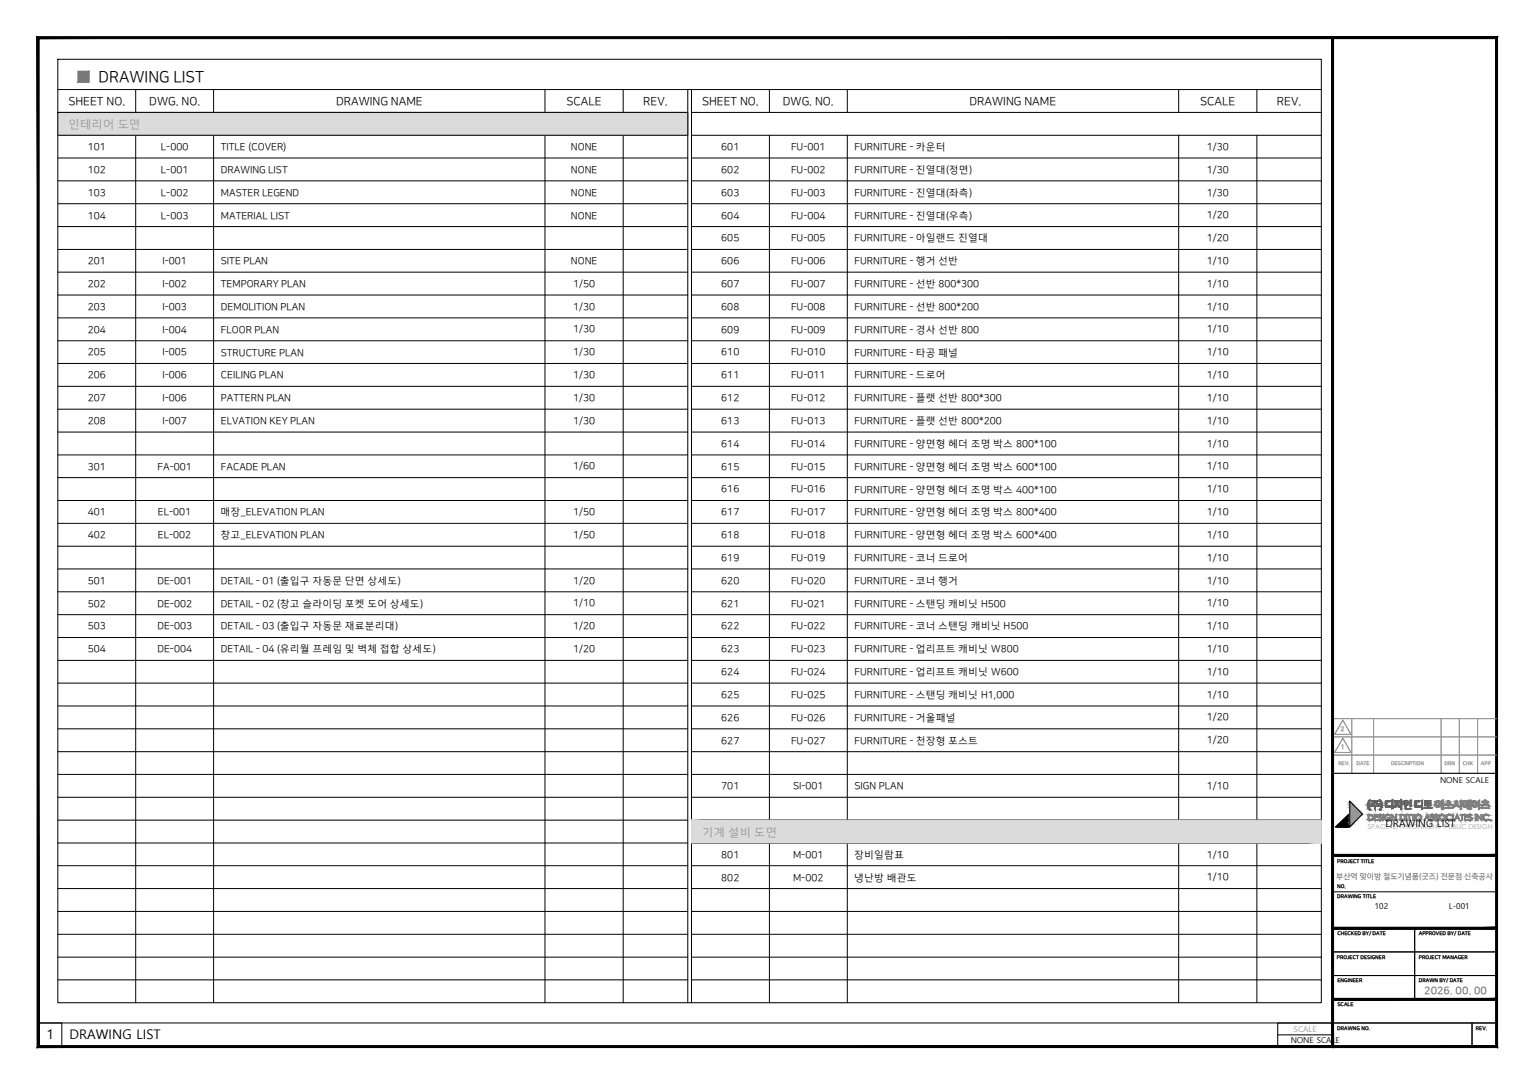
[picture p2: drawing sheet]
<svg xmlns="http://www.w3.org/2000/svg" width="420mm" height="297mm" viewBox="0 0 420 297" stroke-linecap="round" stroke-linejoin="round" font-family="sans-serif">
<defs><g id="words">
<text font-size="4.3" x="27" y="22.4">DRAWING LIST</text>
<g font-size="3.6">
<text x="12.8" y="284.8">1</text>
<text x="19.1" y="284.8">DRAWING LIST</text>
</g>
<g font-size="3.2">
<text x="18.8" y="28.7">SHEET NO.</text>
<text x="40.9" y="28.7">DWG. NO.</text>
<text x="92" y="28.7">DRAWING NAME</text>
<text x="155.2" y="28.7">SCALE</text>
<text x="176.2" y="28.7">REV.</text>
<text x="192.3" y="28.7">SHEET NO.</text>
<text x="214.4" y="28.7">DWG. NO.</text>
<text x="265.6" y="28.7">DRAWING NAME</text>
<text x="328.8" y="28.7">SCALE</text>
<text x="349.8" y="28.7">REV.</text>
</g>
<g font-size="3.2" fill="#989898">
<text x="18.8" y="35">인테리어 도면</text>
<text x="192.4" y="229">기계 설비 도면</text>
</g>
<text font-size="2.9" fill="#767676" x="390.1" y="272.3">2026. 00. 00</text>
<text font-size="2.8" x="379.5" y="226.6">DRAWING LIST</text>
<g font-size="2.7">
<text x="24" y="41.1">101</text>
<text x="44.1" y="41.1">L-000</text>
<text x="60.5" y="41.1">TITLE (COVER)</text>
<text x="156.4" y="41.1">NONE</text>
<text x="197.6" y="41.1">601</text>
<text x="216.7" y="41.1">FU-001</text>
<text x="234.1" y="41.1">FURNITURE - 카운터</text>
<text x="330.5" y="41">1/30</text>
<text x="24" y="47.4">102</text>
<text x="44.1" y="47.4">L-001</text>
<text x="60.5" y="47.4">DRAWING LIST</text>
<text x="156.4" y="47.4">NONE</text>
<text x="197.6" y="47.4">602</text>
<text x="216.7" y="47.4">FU-002</text>
<text x="234.1" y="47.4">FURNITURE - 진열대(정면)</text>
<text x="330.5" y="47.3">1/30</text>
<text x="24" y="53.6">103</text>
<text x="44.1" y="53.6">L-002</text>
<text x="60.5" y="53.7">MASTER LEGEND</text>
<text x="156.4" y="53.6">NONE</text>
<text x="197.6" y="53.6">603</text>
<text x="216.7" y="53.6">FU-003</text>
<text x="234.1" y="53.7">FURNITURE - 진열대(좌측)</text>
<text x="330.5" y="53.6">1/30</text>
<text x="24" y="59.9">104</text>
<text x="44.1" y="59.9">L-003</text>
<text x="60.5" y="59.9">MATERIAL LIST</text>
<text x="156.4" y="59.9">NONE</text>
<text x="197.6" y="59.9">604</text>
<text x="216.7" y="59.9">FU-004</text>
<text x="234.1" y="59.9">FURNITURE - 진열대(우측)</text>
<text x="330.5" y="59.8">1/20</text>
<text x="197.6" y="66.1">605</text>
<text x="216.7" y="66.1">FU-005</text>
<text x="234.1" y="66.2">FURNITURE - 아일랜드 진열대</text>
<text x="330.5" y="66.1">1/20</text>
<text x="24" y="72.4">201</text>
<text x="44.5" y="72.4">I-001</text>
<text x="60.5" y="72.4">SITE PLAN</text>
<text x="156.4" y="72.4">NONE</text>
<text x="197.6" y="72.4">606</text>
<text x="216.7" y="72.4">FU-006</text>
<text x="234.1" y="72.4">FURNITURE - 행거 선반</text>
<text x="330.5" y="72.3">1/10</text>
<text x="24" y="78.6">202</text>
<text x="44.5" y="78.6">I-002</text>
<text x="60.5" y="78.7">TEMPORARY PLAN</text>
<text x="157" y="78.6">1/50</text>
<text x="197.6" y="78.6">607</text>
<text x="216.7" y="78.6">FU-007</text>
<text x="234.1" y="78.7">FURNITURE - 선반 800*300</text>
<text x="330.5" y="78.6">1/10</text>
<text x="24" y="84.9">203</text>
<text x="44.5" y="84.9">I-003</text>
<text x="60.5" y="84.9">DEMOLITION PLAN</text>
<text x="157" y="84.8">1/30</text>
<text x="197.6" y="84.9">608</text>
<text x="216.7" y="84.9">FU-008</text>
<text x="234.1" y="84.9">FURNITURE - 선반 800*200</text>
<text x="330.5" y="84.8">1/10</text>
<text x="24" y="91.1">204</text>
<text x="44.5" y="91.1">I-004</text>
<text x="60.5" y="91.2">FLOOR PLAN</text>
<text x="157" y="91.1">1/30</text>
<text x="197.6" y="91.1">609</text>
<text x="216.7" y="91.1">FU-009</text>
<text x="234.1" y="91.2">FURNITURE - 경사 선반 800</text>
<text x="330.5" y="91.1">1/10</text>
<text x="24" y="97.4">205</text>
<text x="44.5" y="97.4">I-005</text>
<text x="60.5" y="97.4">STRUCTURE PLAN</text>
<text x="157" y="97.4">1/30</text>
<text x="197.6" y="97.4">610</text>
<text x="216.7" y="97.4">FU-010</text>
<text x="234.1" y="97.4">FURNITURE - 타공 패널</text>
<text x="330.5" y="97.4">1/10</text>
<text x="24" y="103.7">206</text>
<text x="44.5" y="103.7">I-006</text>
<text x="60.5" y="103.7">CEILING PLAN</text>
<text x="157" y="103.6">1/30</text>
<text x="197.6" y="103.7">611</text>
<text x="216.7" y="103.7">FU-011</text>
<text x="234.1" y="103.7">FURNITURE - 드로어</text>
<text x="330.5" y="103.6">1/10</text>
<text x="24" y="109.9">207</text>
<text x="44.5" y="109.9">I-006</text>
<text x="60.5" y="110">PATTERN PLAN</text>
<text x="157" y="109.9">1/30</text>
<text x="197.6" y="109.9">612</text>
<text x="216.7" y="109.9">FU-012</text>
<text x="234.1" y="110">FURNITURE - 플랫 선반 800*300</text>
<text x="330.5" y="109.9">1/10</text>
<text x="24" y="116.1">208</text>
<text x="44.5" y="116.1">I-007</text>
<text x="60.5" y="116.2">ELVATION KEY PLAN</text>
<text x="157" y="116.1">1/30</text>
<text x="197.6" y="116.1">613</text>
<text x="216.7" y="116.1">FU-013</text>
<text x="234.1" y="116.2">FURNITURE - 플랫 선반 800*200</text>
<text x="330.5" y="116.1">1/10</text>
<text x="197.6" y="122.4">614</text>
<text x="216.7" y="122.4">FU-014</text>
<text x="234.1" y="122.5">FURNITURE - 양면형 헤더 조명 박스 800*100</text>
<text x="330.5" y="122.4">1/10</text>
<text x="24" y="128.7">301</text>
<text x="43.1" y="128.7">FA-001</text>
<text x="60.5" y="128.7">FACADE PLAN</text>
<text x="157" y="128.6">1/60</text>
<text x="197.6" y="128.7">615</text>
<text x="216.7" y="128.7">FU-015</text>
<text x="234.1" y="128.7">FURNITURE - 양면형 헤더 조명 박스 600*100</text>
<text x="330.5" y="128.6">1/10</text>
<text x="197.6" y="134.9">616</text>
<text x="216.7" y="134.9">FU-016</text>
<text x="234.1" y="135">FURNITURE - 양면형 헤더 조명 박스 400*100</text>
<text x="330.5" y="134.9">1/10</text>
<text x="24" y="141.2">401</text>
<text x="43.3" y="141.2">EL-001</text>
<text x="60.5" y="141.2">매장_ELEVATION PLAN</text>
<text x="157" y="141.1">1/50</text>
<text x="197.6" y="141.2">617</text>
<text x="216.7" y="141.2">FU-017</text>
<text x="234.1" y="141.2">FURNITURE - 양면형 헤더 조명 박스 800*400</text>
<text x="330.5" y="141.1">1/10</text>
<text x="24" y="147.4">402</text>
<text x="43.3" y="147.4">EL-002</text>
<text x="60.5" y="147.5">창고_ELEVATION PLAN</text>
<text x="157" y="147.4">1/50</text>
<text x="197.6" y="147.4">618</text>
<text x="216.7" y="147.4">FU-018</text>
<text x="234.1" y="147.5">FURNITURE - 양면형 헤더 조명 박스 600*400</text>
<text x="330.5" y="147.4">1/10</text>
<text x="197.6" y="153.7">619</text>
<text x="216.7" y="153.7">FU-019</text>
<text x="234.1" y="153.7">FURNITURE - 코너 드로어</text>
<text x="330.5" y="153.7">1/10</text>
<text x="24" y="160">501</text>
<text x="43.1" y="160">DE-001</text>
<text x="60.5" y="160">DETAIL - 01 (출입구 자동문 단면 상세도)</text>
<text x="157" y="159.9">1/20</text>
<text x="197.6" y="160">620</text>
<text x="216.7" y="160">FU-020</text>
<text x="234.1" y="160">FURNITURE - 코너 행거</text>
<text x="330.5" y="159.9">1/10</text>
<text x="24" y="166.2">502</text>
<text x="43.1" y="166.2">DE-002</text>
<text x="60.5" y="166.3">DETAIL - 02 (창고 슬라이딩 포켓 도어 상세도)</text>
<text x="157" y="166.2">1/10</text>
<text x="197.6" y="166.2">621</text>
<text x="216.7" y="166.2">FU-021</text>
<text x="234.1" y="166.3">FURNITURE - 스탠딩 캐비닛 H500</text>
<text x="330.5" y="166.2">1/10</text>
<text x="24" y="172.5">503</text>
<text x="43.1" y="172.5">DE-003</text>
<text x="60.5" y="172.5">DETAIL - 03 (출입구 자동문 재료분리대)</text>
<text x="157" y="172.4">1/20</text>
<text x="197.6" y="172.5">622</text>
<text x="216.7" y="172.5">FU-022</text>
<text x="234.1" y="172.5">FURNITURE - 코너 스탠딩 캐비닛 H500</text>
<text x="330.5" y="172.4">1/10</text>
<text x="24" y="178.7">504</text>
<text x="43.1" y="178.7">DE-004</text>
<text x="60.5" y="178.8">DETAIL - 04 (유리월 프레임 및 벽체 접합 상세도)</text>
<text x="157" y="178.7">1/20</text>
<text x="197.6" y="178.7">623</text>
<text x="216.7" y="178.7">FU-023</text>
<text x="234.1" y="178.8">FURNITURE - 업리프트 캐비닛 W800</text>
<text x="330.5" y="178.7">1/10</text>
<text x="197.6" y="185">624</text>
<text x="216.7" y="185">FU-024</text>
<text x="234.1" y="185">FURNITURE - 업리프트 캐비닛 W600</text>
<text x="330.5" y="184.9">1/10</text>
<text x="197.6" y="191.2">625</text>
<text x="216.7" y="191.2">FU-025</text>
<text x="234.1" y="191.3">FURNITURE - 스탠딩 캐비닛 H1,000</text>
<text x="330.5" y="191.2">1/10</text>
<text x="197.6" y="197.5">626</text>
<text x="216.7" y="197.5">FU-026</text>
<text x="234.1" y="197.5">FURNITURE - 거울패널</text>
<text x="330.5" y="197.4">1/20</text>
<text x="197.6" y="203.7">627</text>
<text x="216.7" y="203.7">FU-027</text>
<text x="234.1" y="203.8">FURNITURE - 천장형 포스트</text>
<text x="330.5" y="203.7">1/20</text>
<text x="197.6" y="216.3">701</text>
<text x="217.2" y="216.3">SI-001</text>
<text x="234.1" y="216.3">SIGN PLAN</text>
<text x="330.5" y="216.2">1/10</text>
<text x="197.6" y="235">801</text>
<text x="217.2" y="235">M-001</text>
<text x="234.1" y="235.1">장비일람표</text>
<text x="330.5" y="235">1/10</text>
<text x="197.6" y="241.3">802</text>
<text x="217.2" y="241.3">M-002</text>
<text x="234.1" y="241.3">냉난방 배관도</text>
<text x="330.5" y="241.2">1/10</text>
</g>
<g font-size="2.2">
<text x="394.4" y="214.4">NONE SCALE</text>
<text x="376.6" y="249.1">102</text>
<text x="396.9" y="249.1">L-001</text>
<text x="353.5" y="285.9">NONE SCALE</text>
</g>
<text font-size="2.2" fill="#767676" x="366" y="240.9">부산역 맞이방 철도기념품(굿즈) 전문점 신축공사</text>
<text font-size="2.2" fill="#989898" x="354.3" y="282.7">SCALE</text>
<g font-size="1.8" fill="#989898">
<text x="367.2" y="200.3">2</text>
<text x="367.2" y="205.3">1</text>
</g>
<text font-size="1.8" fill="#9da0a4" x="374.6" y="227.2">SPACE ENVIRONMENT PUBLIC DESIGN</text>
<g font-size="1.4" fill="#989898">
<text x="366.6" y="209.6">REV.</text>
<text x="371.5" y="209.7">DATE</text>
<text x="381" y="209.7">DESCRIPTION</text>
<text x="395.6" y="209.7">DRN</text>
<text x="400.7" y="209.7">CHK</text>
<text x="405.6" y="209.7">APP</text>
</g>
<g font-size="1.4">
<text x="366.3" y="236.4">PROJECT TITLE</text>
<text x="366.3" y="243.4">NO.</text>
<text x="366.3" y="246.1">DRAWING TITLE</text>
<text x="366.3" y="256.2">CHECKED BY/ DATE</text>
<text x="388.6" y="256.2">APPROVED BY/ DATE</text>
<text x="366.1" y="262.7">PROJECT DESIGNER</text>
<text x="388.6" y="262.7">PROJECT MANAGER</text>
<text x="366.3" y="269.1">ENGINEER</text>
<text x="388.6" y="269.1">DRAWN BY/ DATE</text>
<text x="366.3" y="275.7">SCALE</text>
<text x="366.3" y="282.1">DRAWNG NO.</text>
<text x="404.2" y="282.1">REV.</text>
</g>
</g></defs>
<!-- layer: 0 -->
<path d="M10.5 10.4h354.5v276.4h-354.5zM365 211.9h44.9M365 244.4h44.9M387.5 254.4v19.4M365 260.8h44.9M365 267.3h44.9M10.5 280.3h399.4M403.2 280.3v6.5" fill="none" stroke="#000" stroke-width=".27"/>
<g fill="#000" stroke="#000" stroke-width=".27">
<path d="M365 234.1v.5l44.9-.5zM365 234.6l44.9-.5v.5z"/>
<path d="M365 234.1v.5l44.9-.5zM365 234.6l44.9-.5v.5z"/>
<path d="M365 254.1v.5l44.9-.5zM365 254.6l44.9-.5v.5z"/>
<path d="M365 254.1v.5l44.9-.5zM365 254.6l44.9-.5v.5z"/>
<path d="M365 273.6v.5l44.9-.5zM365 274.1l44.9-.5v.5z"/>
<path d="M365 273.6v.5l44.9-.5zM365 274.1l44.9-.5v.5z"/>
<path d="M364.7 10.4v276.4h.6zM364.7 10.4h.6v276.4z"/>
<path d="M364.7 10.4v276.4h.6zM364.7 10.4h.6v276.4z"/>
<path d="M10.2 287h354.8v-.4zM10.2 287l.5-.4h354.3zM10.2 10.1v276.9l.5-.4zM10.2 10.1l.5 .5v276zM10.2 10.1l.5 .5 399.5-.5zM10.7 10.6l399.5-.5-.5 .5zM410.2 10.1l-.5 .5 .5 276.4zM409.7 10.6l.5 276.4-.5-.4zM365 287h45.2l-.5-.4zM365 286.6h44.7l-44.7 .4z"/>
<path d="M10.2 287h354.8v-.4zM10.2 287l.5-.4h354.3zM10.2 10.1v276.9l.5-.4zM10.2 10.1l.5 .5v276zM10.2 10.1l.5 .5 399.5-.5zM10.7 10.6l399.5-.5-.5 .5zM410.2 10.1l-.5 .5 .5 276.4zM409.7 10.6l.5 276.4-.5-.4zM365 287h45.2l-.5-.4zM365 286.6h44.7l-44.7 .4z"/>
</g>
<path d="M365 196.9h44.9M367.8 197.3l2.2 3.9h-4.5zM370.2 196.9v15M376.2 196.9v15M394.7 196.9v15M399.7 196.9v15M404.7 196.9v15M365 201.9h44.9M365 206.9h44.9M365 211.9h44.9M367.8 202.3l2.2 3.9h-4.5z" fill="none" stroke="#989898" stroke-width=".27"/>
<!-- layer: 1000. FORM_DT -->
<g fill="none" stroke="#636466" stroke-width=".27">
<path d="M375 219.3h.3l-.4 1.2 .4 1.4a1.6 1.6 0 0 1-.6-1.7zM375.8 219.4h1.7l-.1 .2h-.7l.2 .3 .7 .3-.1 .3-.9-.5-.9 .5-.2-.2 .8-.4 .2-.3h-.8zM377.8 219.3h.1a1.3 1.3 0 0 1 .6 1.4 1.02 1.02 0 0 1-.6 1.2h-.1a2.31 2.31 0 0 0 0-2.6zM379.5 219.4h1.2v.3h-.9v1.2h1.2a.74 .74 0 0 1-1 .3h-.5zM381.2 219.3l.3-.3v2.5l-.3 .2zM381.9 219.4h1.4v.3h-.6l.1 .7 .6 .6-.2 .2-.6-.7-.7 .7-.1-.2 .6-.6v-.7h-.5zM383.6 219.3l.3-.2v1.1h.4v.3h-.4v1.2l-.3 .2zM386.2 219.4l.3-.2v1.7l-.3 .2zM387.6 219.4h1.3l-.1 .3h-.9v1.2l1.2-.1v.3l-1.5 .1zM389.3 219.4l.3-.2v2.5l-.3 .2zM390.2 219.4h1.8l-.2 .3h-1.3v.3h1.5l-.1 .2h-1.4v.4h1.5l-.1 .2h-.6v.5h1.1l-.2 .2h-2.3l.2-.2h.9v-.5h-.8zM375.5 220.7h2.3l-.1 .3h-1v.9h-.2v-.9h-1.1z"/>
<path d="M384.9 221h.2v.6h1.5l-.2 .2h-1.5z"/>
<circle cx="385.1" cy="220" r=".42"/>
<circle cx="385.1" cy="220" r=".69"/>
</g>
<g fill="#636466" stroke="#636466" stroke-width=".27">
<path d="M375.7 219.6h1.7z"/>
<path d="M375.6 220.4h.3z"/>
<path d="M377.9 221.9h.2z"/>
<path d="M381.2 219.3l.3-.3v.3z"/>
<path d="M380.7 220.9h.3z"/>
<path d="M381.2 219.3h.3v2.2z"/>
<path d="M383.6 219.3l.3-.2v.2z"/>
<path d="M383.1 221.1l.1 .1z"/>
<path d="M383.1 221.1h.2z"/>
<path d="M381.9 221.2h.2z"/>
<path d="M383.6 220.5h.3v1.2z"/>
<path d="M386.4 219.3l.1-.1z"/>
<path d="M384.9 219.4l.4-.1z"/>
<path d="M384.5 220.3h.3z"/>
<path d="M384.6 220.5h.9z"/>
<path d="M386.2 220.9h.3z"/>
<path d="M389.3 219.4l.3-.2v.2z"/>
<path d="M388.9 220.9h.2z"/>
<path d="M389.3 219.4h.3v2.3z"/>
<path d="M375.1 219.3h.2zM375.1 219.3h.2z"/>
<path d="M375.1 219.3h.2zM375.1 219.3h.2z"/>
<path d="M375 219.3l.2 .2 .1-.2zM375 219.3l.2 .2h-.3z"/>
<path d="M374.9 219.5l.2 .2 .1-.2zM374.9 219.5l.2 .2h-.3z"/>
<path d="M374.8 219.7l.2 .3 .1-.3zM374.8 219.7l.2 .3h-.3z"/>
<path d="M374.7 220l.3 .2v-.2zM374.7 220l.3 .2h-.3z"/>
<path d="M374.7 220.2l.2 .3 .1-.3zM374.7 220.2l.2 .3h-.2z"/>
<path d="M374.7 220.5h.2zM374.7 220.5h.2z"/>
<path d="M374.7 220.5h.2zM374.7 220.5h.2zM374.7 220.5h.2zM374.7 220.5h.2zM374.7 220.5h.2zM374.7 220.5h.2z"/>
<path d="M374.7 220.5l.2 .1zM374.7 220.5l.2 .1z"/>
<path d="M374.7 220.6l.2 .1zM374.7 220.6l.2 .1zM374.7 220.7h.2zM374.7 220.7h.2zM374.7 220.7h.2zM374.7 220.7h.2z"/>
<path d="M374.7 220.7l.2 .1zM374.7 220.7l.2 .1z"/>
<path d="M374.7 220.8l.3 .2-.1-.2zM374.7 220.8l.3 .2h-.3z"/>
<path d="M374.7 221l.3 .1zM374.7 221l.3 .1z"/>
<path d="M374.7 221.1l.4 .4-.1-.4zM374.7 221.1l.4 .4h-.3z"/>
<path d="M374.8 221.5l.4 .1zM374.8 221.5l.4 .1z"/>
<path d="M374.9 221.6l.4 .3zM374.9 221.6l.4 .3z"/>
<path d="M375 221.9h.3zM375 221.9h.3zM375.1 221.9h.2zM375.1 221.9h.2z"/>
<path d="M375.8 219.4h1.7zM375.8 219.4h1.7zM375.8 219.4h1.7zM375.8 219.4h1.7z"/>
<path d="M375.8 219.4h1.7zM375.8 219.4h1.7z"/>
<path d="M375.8 219.4h1.7zM375.8 219.4l1.6 .1z"/>
<path d="M375.8 219.5l1.6 .1zM375.8 219.5l1.6 .1z"/>
<path d="M375.7 219.6h1.7zM375.7 219.6h1.7zM375.7 219.6h1.7z"/>
<path d="M375.7 219.6h1.7zM375.7 219.6h1.7z"/>
<path d="M376.5 219.6h.2zM376.5 219.6h.3z"/>
<path d="M376.5 219.6l.2 .1zM376.5 219.6l.2 .1z"/>
<path d="M376.4 219.7l.4 .1zM376.4 219.7l.4 .1z"/>
<path d="M376.4 219.8h.4zM376.4 219.8h.4z"/>
<path d="M376.4 219.8l.5 .1zM376.4 219.8l.5 .1z"/>
<path d="M376.3 219.9h.6zM376.3 219.9h.6z"/>
<path d="M376.3 219.9l.7 .1zM376.3 219.9l.7 .1z"/>
<path d="M376.2 220h.8zM376.2 220h.8zM376.2 220h.8zM376.2 220h.8z"/>
<path d="M376.2 220h.4zM376.2 220h.4z"/>
<path d="M376.6 220h.5zM376.6 220h.5zM376.6 220h.5zM376.6 220h.5z"/>
<path d="M376.1 220h.5zM376.1 220h.5z"/>
<path d="M376.1 220l.5 .1zM376.1 220l.5 .1z"/>
<path d="M376.6 220l.6 .1zM376.6 220l.6 .1z"/>
<path d="M376.7 220.1h.6zM376.7 220.1h.6z"/>
<path d="M376 220.1h.6zM375.8 220.2h.6z"/>
<path d="M375.8 220.2h.6zM375.8 220.2h.6z"/>
<path d="M376.7 220.1l.8 .1zM376.7 220.1l.8 .1z"/>
<path d="M375.8 220.2h.6zM375.7 220.2h.6z"/>
<path d="M376.9 220.2h.6zM376.9 220.2h.6z"/>
<path d="M375.7 220.2h.6zM375.6 220.2h.6z"/>
<path d="M376.9 220.2h.7zM376.9 220.2h.7z"/>
<path d="M375.6 220.2l.6 .1zM375.6 220.2l.6 .1z"/>
<path d="M375.6 220.3h.6zM375.6 220.3h.6z"/>
<path d="M377 220.2l.6 .1zM377 220.2l.6 .1z"/>
<path d="M377 220.3h.6zM377 220.3h.6zM377.1 220.3h.5zM377.1 220.3h.5z"/>
<path d="M375.6 220.3h.6zM375.6 220.3l.4 .1z"/>
<path d="M375.6 220.4h.4zM375.6 220.4h.3z"/>
<path d="M377.1 220.3h.5zM377.1 220.3l.4 .2z"/>
<path d="M375.5 220.7l2.2 .3 .1-.3zM375.5 220.7l2.2 .3h-2.3z"/>
<path d="M376.5 221l.2 .9v-.9zM376.5 221l.2 .9h-.2z"/>
<path d="M377.9 219.3h.2zM377.9 219.3h.2z"/>
<path d="M377.9 219.3h.3zM377.9 219.3h.3z"/>
<path d="M377.9 219.3l.4 .3-.1-.3zM377.9 219.3l.4 .3h-.3z"/>
<path d="M378 219.6l.4 .1zM378 219.6l.4 .1z"/>
<path d="M378.1 219.7l.4 .3-.1-.3zM378.1 219.7l.4 .3h-.3z"/>
<path d="M378.2 220l.3 .2zM378.2 220l.3 .2z"/>
<path d="M378.2 220.2l.3 .3v-.3zM378.2 220.2l.3 .3h-.3z"/>
<path d="M378.2 220.5h.3zM378.2 220.5h.3z"/>
<path d="M378.2 220.5h.3zM378.2 220.5h.3zM378.2 220.5h.3zM378.2 220.5h.3zM378.2 220.5h.3zM378.2 220.5h.3z"/>
<path d="M378.2 220.5l.3 .1zM378.2 220.5l.3 .1z"/>
<path d="M378.2 220.6l.3 .1zM378.2 220.6l.3 .1zM378.2 220.7h.3zM378.2 220.7h.3zM378.2 220.7h.3zM378.2 220.7h.3z"/>
<path d="M378.2 220.7l.3 .1zM378.2 220.7l.3 .1z"/>
<path d="M378.2 220.8l.3 .2v-.2zM378.2 220.8l.3 .2h-.3z"/>
<path d="M378.2 221l.3 .2v-.2zM378.2 221l.3 .2h-.3z"/>
<path d="M378.2 221.2l.2 .3 .1-.3zM378.2 221.2l.2 .3h-.3z"/>
<path d="M378.1 221.5l.2 .2 .1-.2zM378.1 221.5l.2 .2h-.3z"/>
<path d="M378 221.7l.2 .2 .1-.2zM378 221.7l.2 .2h-.3z"/>
<path d="M377.9 221.9h.3zM377.9 221.9h.2zM377.8 221.9h.3z"/>
<path d="M379.5 219.4h1.2zM379.5 219.4h1.2z"/>
<path d="M379.5 219.4l1.2 .1zM379.5 219.4l1.2 .1zM379.5 219.5h1.2zM379.5 219.5h1.2z"/>
<path d="M379.5 219.5h1.2zM379.5 219.5l1.2 .1z"/>
<path d="M379.5 219.6h1.2zM379.5 219.6h1.2z"/>
<path d="M379.5 219.6h1.2zM379.5 219.6l1.2 .1z"/>
<path d="M379.5 219.7h.3zM379.5 219.7h.3z"/>
<path d="M379.5 219.7h.3zM379.5 219.7h.3zM379.5 219.7h.3zM379.5 219.7h.3z"/>
<path d="M379.5 219.7l.3 .3v-.3zM379.5 219.7l.3 .3h-.3z"/>
<path d="M379.5 220l.3 .2v-.2zM379.5 220l.3 .2h-.3z"/>
<path d="M379.5 220.2l.3 .1zM379.5 220.2l.3 .1z"/>
<path d="M379.5 220.3l.3 .3v-.3zM379.5 220.3l.3 .3h-.3zM379.5 220.6h.3zM379.5 220.6h.3z"/>
<path d="M379.5 220.6l.3 .2v-.2zM379.5 220.6l.3 .2h-.3z"/>
<path d="M380.7 220.9h.3zM380.7 220.9h.3z"/>
<path d="M379.5 220.8l.3 .1zM379.5 220.8l.3 .1z"/>
<path d="M380.7 220.9h.3zM379.9 220.9h1.1z"/>
<path d="M379.5 220.9h.3zM379.5 220.9h.3z"/>
<path d="M379.5 220.9l1.5 .1zM379.5 220.9l1.5 .1zM379.5 221h1.5zM379.5 221h1.5z"/>
<path d="M379.5 221l1.5 .1zM379.5 221l1.5 .1z"/>
<path d="M379.5 221.1h1.5zM379.5 221.1h1.2z"/>
<path d="M379.5 221.1h1.2zM379.5 221.1h1.2z"/>
<path d="M379.5 221.1h.7zM379.5 221.1h1.2z"/>
<path d="M379.5 221.1h.7zM379.5 221.1l.5 .1z"/>
<path d="M379.5 221.2h.4zM379.5 221.2h.4zM379.5 221.2h.4zM379.5 221.2h.5z"/>
<path d="M381.2 219.3v2.2h.3zM381.2 221.5h.3l-.3 .2z"/>
<path d="M381.9 219.4l1.4 .1zM381.9 219.4l1.4 .1zM381.9 219.5h1.4zM381.9 219.5h1.4z"/>
<path d="M381.9 219.5h1.4zM381.9 219.5h1.4z"/>
<path d="M381.9 219.5l1.4 .1zM381.9 219.5l1.4 .1z"/>
<path d="M381.9 219.6l1.4 .1zM381.9 219.6l1.4 .1zM381.9 219.7h1.4zM381.9 219.7h1.4z"/>
<path d="M381.9 219.7h1.4zM381.9 219.7h1.4z"/>
<path d="M382.4 219.7h.4zM382.4 219.7h.4z"/>
<path d="M382.4 219.7h.3zM382.4 219.7h.4z"/>
<path d="M382.4 219.7l.3 .1zM382.4 219.7l.3 .1zM382.4 219.8h.3zM382.4 219.8h.3z"/>
<path d="M382.4 219.8l.3 .2v-.2zM382.4 219.8l.3 .2h-.3z"/>
<path d="M382.4 220h.3zM382.4 220h.3z"/>
<path d="M382.4 220l.3 .2zM382.4 220l.3 .2z"/>
<path d="M382.4 220.2h.3zM382.4 220.2h.3z"/>
<path d="M383.6 219.3l.3 .9v-.9zM383.6 219.3l.3 .9h-.3z"/>
<path d="M382.4 220.2l.4 .1zM382.4 220.2l.4 .1z"/>
<path d="M382.4 220.3l.4 .1zM382.4 220.3l.4 .1h-.4z"/>
<path d="M383.6 220.2l.7 .3v-.3zM383.6 220.2l.7 .3h-.7z"/>
<path d="M382.4 220.4l.5 .1zM382.4 220.4l.5 .1z"/>
<path d="M382.3 220.5h.6zM382.3 220.5h.6z"/>
<path d="M382.3 220.5h.6zM382.3 220.5h.6z"/>
<path d="M382.3 220.5h.3zM382.3 220.5l.3 .1z"/>
<path d="M382.6 220.5l.4 .1zM382.6 220.5l.4 .1z"/>
<path d="M382.2 220.6h.4zM382.2 220.6h.4z"/>
<path d="M382.2 220.6h.4zM382.2 220.6l.3 .1z"/>
<path d="M382.7 220.6l.4 .1zM382.7 220.6l.4 .1z"/>
<path d="M382.7 220.7l.4 .1zM382.7 220.7l.4 .1z"/>
<path d="M382.1 220.7h.4zM382.1 220.8h.3z"/>
<path d="M382.8 220.8l.5 .1zM382.8 220.8l.5 .1z"/>
<path d="M382.1 220.8h.3zM382.1 220.8l.2 .1h-.4z"/>
<path d="M382.9 220.9h.4zM382.9 220.9h.4z"/>
<path d="M381.9 220.9h.4zM381.9 220.9h.4z"/>
<path d="M382.9 220.9l.5 .1zM382.9 220.9l.5 .1z"/>
<path d="M381.9 220.9h.4zM381.9 220.9l.3 .1z"/>
<path d="M383 221h.4zM383 221h.4z"/>
<path d="M381.8 221h.4zM381.8 221l.4 .1z"/>
<path d="M383 221h.4zM383 221l.4 .1z"/>
<path d="M381.8 221.1h.4zM381.8 221.1h.3z"/>
<path d="M383.1 221.1h.3zM383.1 221.1h.2z"/>
<path d="M381.8 221.1h.3zM381.8 221.1l.3 .1z"/>
<path d="M383.6 220.5v1.2h.3zM383.6 221.7h.3l-.3 .2z"/>
<path d="M386.4 219.3l.1 .1zM386.2 219.4h.3z"/>
<path d="M384.9 219.4h.6zM384.7 219.4h.8z"/>
<path d="M384.7 219.4l.9 .1zM384.7 219.4l.9 .1z"/>
<path d="M384.6 219.5l1 .1zM384.6 219.5l1 .1z"/>
<path d="M385 219.6h.7zM385 219.6h.7z"/>
<path d="M384.6 219.6h.4zM384.6 219.6l.3 .1z"/>
<path d="M385.2 219.6l.5 .1zM385.2 219.6l.5 .1zM385.4 219.7h.3zM385.4 219.7h.3z"/>
<path d="M384.5 219.7h.4zM384.5 219.7h.3z"/>
<path d="M384.5 219.7h.3zM384.5 219.7l.2 .1z"/>
<path d="M385.4 219.7l.3 .1zM385.4 219.7l.3 .1z"/>
<path d="M385.5 219.8l.3 .1zM385.5 219.8l.3 .1z"/>
<path d="M384.5 219.8l.2 .1zM384.5 219.8l.2 .1z"/>
<path d="M385.5 219.9h.3zM385.5 219.9h.3z"/>
<path d="M384.4 219.9l.3 .2v-.2zM384.4 219.9l.3 .2h-.3z"/>
<path d="M385.5 219.9l.3 .2zM385.5 219.9l.3 .2z"/>
<path d="M384.4 220.1h.3zM384.4 220.1h.3z"/>
<path d="M384.4 220.1l.3 .1zM384.4 220.1l.3 .1z"/>
<path d="M385.5 220.1l.2 .1 .1-.1zM385.5 220.1l.2 .1h-.3z"/>
<path d="M385.4 220.2l.3 .1zM385.4 220.3h.3z"/>
<path d="M384.5 220.2l.3 .1zM384.5 220.2l.3 .1zM384.5 220.3h.3z"/>
<path d="M385.4 220.3h.3zM385.4 220.3h.3z"/>
<path d="M385.4 220.3h.3zM385.2 220.4h.5z"/>
<path d="M384.5 220.3l.5 .1zM384.5 220.3l.5 .1z"/>
<path d="M385.2 220.4h.4zM385.2 220.4h.5z"/>
<path d="M384.6 220.4h.6zM384.6 220.4h.6z"/>
<path d="M384.6 220.4h1zM384.6 220.4l1 .1z"/>
<path d="M384.6 220.5h1zM384.6 220.5h.9z"/>
<path d="M384.9 220.7h.4zM384.6 220.5l.7 .2z"/>
<path d="M386.2 219.4l.3 1.5v-1.5zM386.2 219.4l.3 1.5h-.3z"/>
<path d="M386.2 220.9l.2 .1zM386.2 221h.2z"/>
<path d="M384.9 221l.2 .6v-.6zM384.9 221l.2 .6h-.2z"/>
<path d="M384.9 221.6l1.5 .2 .2-.2zM384.9 221.6l1.5 .2h-1.5z"/>
<path d="M387.6 219.4h1.3zM387.6 219.4h1.3z"/>
<path d="M387.6 219.4l1.3 .1zM387.6 219.4l1.3 .1zM387.6 219.5h1.3zM387.6 219.5h1.3z"/>
<path d="M387.6 219.5h1.3zM387.6 219.5l1.2 .1z"/>
<path d="M387.6 219.6h1.2zM387.6 219.6h1.2z"/>
<path d="M387.6 219.6l1.2 .1zM387.6 219.6l1.2 .1z"/>
<path d="M387.6 219.7h.3zM387.6 219.7h.3z"/>
<path d="M387.6 219.7h.3zM387.6 219.7h.3zM387.6 219.7h.3zM387.6 219.7h.3z"/>
<path d="M387.6 219.7l.3 .3v-.3zM387.6 219.7l.3 .3h-.3z"/>
<path d="M387.6 220l.3 .2v-.2zM387.6 220l.3 .2h-.3z"/>
<path d="M387.6 220.2l.3 .1zM387.6 220.2l.3 .1z"/>
<path d="M387.6 220.3l.3 .3v-.3zM387.6 220.3l.3 .3h-.3zM387.6 220.6h.3zM387.6 220.6h.3z"/>
<path d="M387.6 220.6l.3 .2v-.2zM387.6 220.6l.3 .2h-.3z"/>
<path d="M388.9 220.9h.2zM388.8 220.9h.3z"/>
<path d="M387.6 220.8l.3 .1zM387.6 220.8l.3 .1z"/>
<path d="M388.8 220.9h.3zM388.1 220.9h1z"/>
<path d="M387.6 220.9h.3zM387.6 220.9h.3z"/>
<path d="M387.6 220.9l1.5 .1zM387.6 220.9l1.5 .1zM387.6 221h1.5zM387.6 221h1.5z"/>
<path d="M387.6 221l1.5 .1zM387.6 221l1.5 .1z"/>
<path d="M387.6 221.1h1.5zM387.6 221.1h1.2z"/>
<path d="M387.6 221.1h1.1zM387.6 221.1h1.2z"/>
<path d="M387.6 221.1h.7zM387.6 221.1h1.1z"/>
<path d="M387.6 221.1h.7zM387.6 221.1l.5 .1z"/>
<path d="M387.6 221.2h.4zM387.6 221.2h.5z"/>
<path d="M387.6 221.2h.4zM387.6 221.2h.4z"/>
<path d="M389.3 219.4v2.3h.3zM389.3 221.7h.3l-.3 .2z"/>
<path d="M390.2 219.4l1.6 .3 .2-.3zM390.2 219.4l1.6 .3h-1.6z"/>
<path d="M390.2 219.7l.3 .3v-.3zM390.2 219.7l.3 .3h-.3z"/>
<path d="M390.2 220l1.7 .2 .1-.2zM390.2 220l1.7 .2h-1.7z"/>
<path d="M390.2 220.2l.3 .4v-.4zM390.2 220.2l.3 .4h-.3z"/>
<path d="M390.2 220.6l1.7 .2 .1-.2zM390.2 220.6l1.7 .2h-1.7z"/>
<path d="M391 220.8l.3 .5v-.5zM391 220.8l.3 .5h-.3z"/>
<path d="M390.1 221.3l2.1 .2 .2-.2zM390.1 221.3l2.1 .2h-2.3z"/>
</g>
<g fill="none" stroke="#808284" stroke-width=".27">
<path d="M393.3 219.6a.84 .84 0 0 1 1.3 .6h.4v-.2a.47 .47 0 0 1 .3-.8v2.5l-.3 .2v-1.1a.34 .34 0 0 0-.4-.5 .34 .34 0 0 0-.2 .6 .78 .78 0 0 1-1.1 .2 .78 .78 0 0 1-.2-1.1zM393.4 219.8a.53 .53 0 0 1 .7 .1 .53 .53 0 0 1 .1 .7 .47 .47 0 0 1-.7 .3 .47 .47 0 0 1-.1-.7zM396.6 219.5l.3-.1 .1 .6 .8 .6-.1 .2-1-.6-.8 .6-.2-.1-.1-.1 .9-.6zM398.7 219.6l.3-.2a1.36 1.36 0 0 0 .7 1.6l-.2 .2-.6-.7-.7 .7-.2-.2 .5-.4zM400 219.4l.3-.2v2.5l-.3 .2zM400.8 219.5a.62 .62 0 0 1 .7 0 .62 .62 0 0 1 .3 .7h.3v-.8l.2-.1v2.3l-.2 .1v-1.3h-.2a.75 .75 0 0 1-1.2 .6l-.1-1.1zM401 219.7a.62 .62 0 0 1 .5 .9 .37 .37 0 0 1-.5 .3 .37 .37 0 0 1-.1-.6zM402.6 219.4l.3-.2v2.5l-.3 .2zM403.3 219.7a.84 .84 0 0 1 1.2 .1 .84 .84 0 0 1-.1 1.2 .79 .79 0 0 1-1.1 0 .79 .79 0 0 1-.1-1.1zM403.6 219.7a.64 .64 0 0 1 .7 .5 .64 .64 0 0 1-.3 .7 .68 .68 0 0 1-.6-.4 .68 .68 0 0 1 .2-.8zM405 219.4l.3-.2v2.5l-.3 .2zM405.8 219.6h.9v-.3h.1a.52 .52 0 0 0 .8 .4l.1 .2h-.7v.1l.8 .7-.1 .2-.6-.3a.35 .35 0 0 0-.4-.3 .35 .35 0 0 0-.3 .3l-.6 .3-.1-.2 1-.7-.7-.1z"/>
<path d="M374.8 223.2a.92 .92 0 0 1 1.3 .8 .92 .92 0 0 1-1.3 .8zM374.9 223.3a.72 .72 0 0 1 1.1 .7 .72 .72 0 0 1-1.1 .6zM376.4 223.2h1l-.1 .1h-.7v.5h.8v.2h-.8v.7h.8l-.1 .2h-.9zM377.7 223.3l.3-.2 .4 .3-.1 .1a.29 .29 0 0 0-.4-.2 .29 .29 0 0 0-.2 .3 .29 .29 0 0 0 .3 .3 .51 .51 0 0 1 .4 .8 .51 .51 0 0 1-.9-.2h.1a.36 .36 0 0 0 .4 .2 .36 .36 0 0 0 .3-.4 .36 .36 0 0 0-.4-.3l-.3-.3zM378.8 223.2l.1-.1v1.7l-.1 .1zM379.4 223.4l.9-.3 .5 .4-.1 .1a.71 .71 0 0 0-1-.2 .71 .71 0 0 0 0 1.1 .71 .71 0 0 0 1-.2l-.5-.1v-.1h.5a.35 .35 0 0 1 .3 .3 .35 .35 0 0 1-.3 .3 .9 .9 0 0 1-1.2-.1 .9 .9 0 0 1-.1-1.2zM381.3 223.2l1.1 1.3v-1.3l.1-.1v1.8l-1.1-1.3v1.1l-.1 .2zM383.5 223.2h.1a.91 .91 0 0 1 1.3 .8 .91 .91 0 0 1-1.4 .8zM383.7 223.3a.71 .71 0 0 1 1.1 .7 .71 .71 0 0 1-1.1 .6zM385.1 223.2l.2-.1v1.7l-.2 .1zM385.6 223.2h.9l-.4 .1v1.4l-.1 .2v-1.6h-.4zM386.6 223.2h.8v.1h-.3v1.4l-.2 .2v-1.6h-.4z"/>
<path d="M390.9 223.2l.8 1.7-.5-.6h-.7l-.4 .6zM390.9 223.5l.3 .6h-.6zM391.9 223.3l.4-.2 .4 .3-.1 .1a.29 .29 0 0 0-.4-.2 .29 .29 0 0 0-.2 .3 .29 .29 0 0 0 .3 .3 .51 .51 0 0 1 .3 .8 .51 .51 0 0 1-.8-.2 .36 .36 0 0 0 .5 .2 .36 .36 0 0 0 .2-.4 .36 .36 0 0 0-.3-.3l-.3-.3zM393 223.3l.4-.2 .4 .3-.1 .1a.29 .29 0 0 0-.4-.2 .29 .29 0 0 0-.2 .3 .29 .29 0 0 0 .3 .3 .5 .5 0 0 1 .4 .8 .5 .5 0 0 1-.9-.2h.1a.36 .36 0 0 0 .4 .2 .36 .36 0 0 0 .3-.4 .36 .36 0 0 0-.4-.3l-.3-.3zM395.5 221.3h1.1v-.6h.3v.6h1l.1 .2h-2.4zM396.2 223.4l.8-.3 .6 .4a.8 .8 0 0 0-.9-.2 .8 .8 0 0 0-.5 .8 .72 .72 0 0 0 .5 .6 .72 .72 0 0 0 .9-.2 .85 .85 0 0 1-1.3 .2 .85 .85 0 0 1-.1-1.3zM397.9 223.1h.2v1.7l-.2 .1zM399.1 223.2l.8 1.7-.4-.6h-.7l-.3 .6h-.2zM399.1 223.5l.3 .6h-.6zM400 223.2h.9l-.4 .1v1.4l-.2 .2v-1.6h-.4zM401.1 223.2h.9v.1h-.7v.5h.7v.2h-.7v.7h.7v.2h-.9zM402.3 223.3l.4-.2 .4 .3-.2 .1a.29 .29 0 0 0-.3-.2 .29 .29 0 0 0-.2 .3 .29 .29 0 0 0 .3 .3 .5 .5 0 0 1 .3 .8 .5 .5 0 0 1-.8-.2h.1a.36 .36 0 0 0 .4 .2 .36 .36 0 0 0 .3-.4 .36 .36 0 0 0-.4-.3l-.3-.3z"/>
<path d="M404.1 223.2l.1-.1v1.7l-.1 .1zM404.6 223.2l1.1 1.3v-1.2l.1-.1v1.7l-1.1-1.3v1.2l-.1 .1zM405.6 221.3h2.2l.2 .2h-2.3zM406.4 223.4l.8-.3 .5 .4a.8 .8 0 0 0-.8-.2 .8 .8 0 0 0-.5 .8 .72 .72 0 0 0 .5 .6 .72 .72 0 0 0 .8-.2 .85 .85 0 0 1-1.3 .2 .85 .85 0 0 1 0-1.3z"/>
<circle cx="388.5" cy="224" r=".71"/>
<circle cx="388.5" cy="224" r=".87"/>
<circle cx="395" cy="224" r=".72"/>
<circle cx="395" cy="224" r=".88"/>
<circle cx="408.2" cy="224.7" r=".14"/>
</g>
<g fill="#808284" stroke="#808284" stroke-width=".27">
<path d="M393.7 219.4h.2z"/>
<path d="M393.5 221.2h.5z"/>
<path d="M395 221.7h.2z"/>
<path d="M396.7 219.5h.2z"/>
<path d="M400 219.4l.3-.2v.2z"/>
<path d="M398 221h.4z"/>
<path d="M399.4 221.1h.2z"/>
<path d="M400 219.4h.3v2.3z"/>
<path d="M402.1 219.4h.2z"/>
<path d="M401 219.4h.4z"/>
<path d="M402.1 221.6h.2z"/>
<path d="M402.6 219.4h.3v2.3z"/>
<path d="M405 219.4l.3-.2v.2z"/>
<path d="M403.8 219.4h.1z"/>
<path d="M403.3 221h1.1l-.2 .2z"/>
<path d="M405 219.4h.3v2.3z"/>
<path d="M407.3 220.7h.5z"/>
<path d="M377.9 223.1h.2z"/>
<path d="M379.9 223.1h.3z"/>
<path d="M388.2 223.1h.3z"/>
<path d="M392.2 223.1h.1z"/>
<path d="M393.3 223.1h.1z"/>
<path d="M394.8 223.1h.3z"/>
<path d="M396.8 223.1h.3z"/>
<path d="M402.5 223.1h.2z"/>
<path d="M406.9 223.1h.3z"/>
<path d="M402.2 224.6h.1z"/>
<path d="M392.9 224.6h.2z"/>
<path d="M391.8 224.6h.2z"/>
<path d="M377.5 224.6h.2z"/>
<path d="M408.1 224.9h.2z"/>
<path d="M380 224.9h.2z"/>
<path d="M396.8 224.9h.2z"/>
<path d="M406.9 224.9h.3z"/>
<path d="M378.8 223.2l.1-.1z"/>
<path d="M378.8 223.2h.1v1.6z"/>
<path d="M385.1 223.2l.2-.1z"/>
<path d="M385.1 223.2h.2v1.6z"/>
<path d="M397.9 223.1h.2z"/>
<path d="M397.9 223.1h.2v1.7z"/>
<path d="M404.1 223.2l.1-.1z"/>
<path d="M404.1 223.2h.1v1.6z"/>
<path d="M382.4 223.2h.1z"/>
<path d="M381.3 224.5h.1v.2z"/>
<path d="M386 223.3h.1v1.4z"/>
<path d="M386.9 223.3h.2v1.4z"/>
<path d="M400.3 223.3h.2v1.4z"/>
<path d="M405.7 223.3l.1-.1z"/>
<path d="M404.6 224.5h.1v.3z"/>
<path d="M395 219.4h.3zM395 219.4h.3zM395 219.4h.3z"/>
<path d="M395 219.4h.3zM395 219.4h.3z"/>
<path d="M395 219.4h.3zM395 219.4h.3z"/>
<path d="M393.7 219.4h.4zM393.4 219.4h.7zM393.4 219.4h.7zM393.4 219.4h.7z"/>
<path d="M395 219.4l.3 .2v-.2zM395 219.4l.3 .2h-.3z"/>
<path d="M393.4 219.4l.9 .2zM393.3 219.6h1z"/>
<path d="M395 219.6h.3zM395 219.6h.3z"/>
<path d="M393.3 219.6h1zM393.3 219.6h1z"/>
<path d="M393.3 219.6l1 .1zM393.3 219.6l1 .1z"/>
<path d="M393.8 219.7h.5zM393.8 219.7h.5z"/>
<path d="M393.2 219.7h.6zM393.2 219.7h.4z"/>
<path d="M393.2 219.7h.4zM393.2 219.7h.3z"/>
<path d="M394 219.7h.4zM394 219.7h.4z"/>
<path d="M395 219.6l.3 .2v-.2zM395 219.6l.3 .2h-.3z"/>
<path d="M394 219.7l.4 .1zM394 219.7l.4 .1z"/>
<path d="M393.2 219.7h.3zM393.2 219.7l.2 .1z"/>
<path d="M395 219.8l.3 .1zM395 219.8l.3 .1z"/>
<path d="M394.1 219.8l.3 .2zM394.1 219.8l.3 .2z"/>
<path d="M393.1 219.8l.3 .2v-.2zM393.1 219.8l.3 .2h-.3z"/>
<path d="M395 219.9l.3 .1zM395 219.9l.3 .1z"/>
<path d="M394.1 220h.3zM394.1 220h.3z"/>
<path d="M393.1 220h.3zM393.1 220h.3z"/>
<path d="M394.2 220l.3 .1zM394.2 220l.3 .1z"/>
<path d="M395 220l.3 .1zM395 220l.3 .1z"/>
<path d="M395 220.1l.3 .1zM395 220.1l.3 .1z"/>
<path d="M394.2 220.1l.3 .1zM394.2 220.1l.3 .1z"/>
<path d="M394.2 220.2h1.1zM394.2 220.2h1.1z"/>
<path d="M394.2 220.2l1.1 .1zM394.2 220.2l1.1 .1z"/>
<path d="M393.1 220l.3 .3v-.3zM393.1 220l.3 .3h-.3z"/>
<path d="M394.2 220.3l1.1 .1zM394.2 220.3l1.1 .1z"/>
<path d="M394.9 220.4h.4zM394.9 220.4h.4z"/>
<path d="M394.2 220.4h.3zM394.2 220.4h.3z"/>
<path d="M395 220.4l.3 .1zM395 220.4l.3 .1z"/>
<path d="M393.1 220.3l.3 .2v-.2zM393.1 220.3l.3 .2h-.3z"/>
<path d="M394.2 220.4l.3 .1zM394.2 220.4l.3 .1z"/>
<path d="M395 220.5l.3 .1zM395 220.5l.3 .1z"/>
<path d="M394.2 220.5h.3zM394.2 220.5l.2 .1z"/>
<path d="M393.1 220.5l.3 .1zM393.1 220.5l.3 .1z"/>
<path d="M393.1 220.6l.3 .2zM393.1 220.6l.3 .2z"/>
<path d="M394.2 220.6l.2 .2v-.2zM394.2 220.6l.2 .2h-.3z"/>
<path d="M394.1 220.8h.3zM394.1 220.8h.3z"/>
<path d="M393.1 220.8h.3zM393.1 220.8h.3z"/>
<path d="M395 220.6l.3 .3v-.3zM395 220.6l.3 .3h-.3z"/>
<path d="M394.1 220.8h.3zM394.1 220.8l.2 .1h-.3z"/>
<path d="M393.1 220.8l.5 .1zM393.1 220.8l.5 .1z"/>
<path d="M395 220.9h.3zM395 220.9h.3z"/>
<path d="M393.2 220.9l.5 .1zM393.2 220.9l.5 .1z"/>
<path d="M394 220.9h.3zM393.8 221h.5z"/>
<path d="M393.2 221h.6zM393.2 221h.6z"/>
<path d="M393.8 221h.5zM393.8 221h.5z"/>
<path d="M393.2 221h.6zM393.2 221h.6z"/>
<path d="M393.2 221h1.1zM393.2 221l1 .1zM393.4 221.1h.8zM393.4 221.1h.8z"/>
<path d="M393.4 221.1h.8zM393.4 221.1l.6 .1z"/>
<path d="M393.5 221.2h.5zM393.6 221.2h.4z"/>
<path d="M395 220.9l.3 .3v-.3zM395 220.9l.3 .3h-.3z"/>
<path d="M395 221.2l.3 .1zM395 221.2l.3 .1z"/>
<path d="M395 221.3l.3 .2zM395 221.3l.3 .2z"/>
<path d="M395 221.5l.3 .1v-.1zM395 221.5l.3 .1h-.3z"/>
<path d="M395 221.6l.3 .1zM395 221.6l.3 .1z"/>
<path d="M395 221.7h.2zM395 221.7h.3z"/>
<path d="M395 221.7h.2zM395 221.7h.2z"/>
<path d="M396.7 219.5h.2zM396.6 219.5h.3zM396.6 219.5h.3zM396.6 219.5h.3z"/>
<path d="M396.6 219.5l.3 .1zM396.6 219.5l.3 .1zM396.6 219.6h.3zM396.6 219.6h.3z"/>
<path d="M396.6 219.6l.3 .2v-.2zM396.6 219.6l.3 .2h-.3z"/>
<path d="M396.6 219.8l.3 .1zM396.6 219.8l.3 .1z"/>
<path d="M396.6 219.9l.4 .1zM396.6 219.9l.4 .1h-.5z"/>
<path d="M396.5 220l.5 .1zM396.5 220l.5 .1z"/>
<path d="M396.5 220.1h.6zM396.5 220.1h.6z"/>
<path d="M396.4 220.1l.7 .1zM396.4 220.1l.7 .1z"/>
<path d="M396.4 220.2h.3zM396.4 220.2h.3z"/>
<path d="M396.7 220.2h.5zM396.7 220.2h.5z"/>
<path d="M396.8 220.2h.5zM396.8 220.2h.5z"/>
<path d="M396.3 220.2h.4zM396.2 220.2h.5z"/>
<path d="M396.2 220.2h.5zM396.2 220.2l.4 .1z"/>
<path d="M396.8 220.2l.7 .2zM396.8 220.2l.7 .2z"/>
<path d="M396.1 220.3h.5zM396 220.4h.5z"/>
<path d="M397 220.4l.7 .1zM397 220.4l.7 .1zM397.2 220.5h.5zM397.2 220.5h.5z"/>
<path d="M397.2 220.5h.6zM397.2 220.5h.6z"/>
<path d="M397.3 220.5l.5 .1zM397.3 220.5l.5 .1z"/>
<path d="M396 220.4l.2 .2 .3-.2zM395.7 220.6l.3-.2 .2 .2z"/>
<path d="M397.3 220.6h.5zM397.3 220.6h.5z"/>
<path d="M395.7 220.6h.5zM395.7 220.6l.4 .1z"/>
<path d="M397.4 220.6h.4zM397.4 220.6l.3 .2z"/>
<path d="M395.7 220.7h.4zM395.7 220.7l.1 .1z"/>
<path d="M396.6 220.7l.3 .6v-.6zM396.6 220.7l.3 .6h-.3z"/>
<path d="M395.5 221.3l2.5 .2-.1-.2zM395.5 221.3l2.5 .2h-2.4z"/>
<path d="M398.8 219.5h.2zM398.8 219.5h.2zM398.8 219.5h.2z"/>
<path d="M398.8 219.5l.2 .1zM398.8 219.5l.2 .1zM398.7 219.6h.3zM398.7 219.6h.3z"/>
<path d="M398.7 219.6l.3 .1zM398.7 219.6l.3 .1z"/>
<path d="M398.7 219.7h.3zM398.7 219.7h.3z"/>
<path d="M398.7 219.7l.3 .1zM398.7 219.7l.3 .1z"/>
<path d="M398.7 219.8l.3 .1zM398.7 219.8l.3 .1z"/>
<path d="M398.7 219.9l.3 .1zM398.7 219.9l.3 .1zM398.7 220h.3zM398.7 220h.3z"/>
<path d="M398.7 220l.3 .1zM398.7 220l.3 .1z"/>
<path d="M398.7 220.1h.3zM398.7 220.1h.3z"/>
<path d="M398.7 220.1l.3 .1zM398.7 220.1l.3 .1z"/>
<path d="M398.7 220.2l.4 .1zM398.7 220.2l.4 .1z"/>
<path d="M398.7 220.3l.4 .1zM398.7 220.3l.4 .1z"/>
<path d="M398.6 220.4l.6 .1zM398.6 220.4l.6 .1z"/>
<path d="M398.6 220.5h.6zM398.6 220.5h.6z"/>
<path d="M398.5 220.5h.4zM398.5 220.5h.4z"/>
<path d="M398.5 220.5l.4 .1zM398.5 220.5l.4 .1z"/>
<path d="M398.9 220.5l.3 .1zM398.9 220.5l.3 .1z"/>
<path d="M398.9 220.6h.4zM398.9 220.6h.4z"/>
<path d="M398.5 220.6h.4zM398.4 220.6h.4z"/>
<path d="M398.4 220.6h.4zM398.4 220.6l.3 .1z"/>
<path d="M398.9 220.6l.6 .2zM398.9 220.6l.6 .2z"/>
<path d="M398.4 220.7h.3zM398.3 220.8h.4z"/>
<path d="M398.3 220.8h.4zM398.3 220.8h.4z"/>
<path d="M399.1 220.8l.5 .1zM399.1 220.8l.5 .1zM399.2 220.9h.4zM399.2 220.9h.4z"/>
<path d="M399.2 220.9l.5 .1zM399.2 220.9l.5 .1z"/>
<path d="M398.3 220.8h.4zM398.1 221h.4z"/>
<path d="M398.1 221h.4zM398.1 221h.4z"/>
<path d="M399.3 221h.4zM399.3 221h.4z"/>
<path d="M398.1 221h.4zM398 221h.4zM398 221h.4z"/>
<path d="M398.1 221h.3zM398.1 221l.3 .1z"/>
<path d="M399.3 221h.4zM399.3 221l.3 .1zM399.4 221.1h.2zM399.4 221.1h.2z"/>
<path d="M398.1 221.1h.3zM398.1 221.1l.2 .1z"/>
<path d="M400 219.4v2.3h.3zM400 221.7h.3l-.3 .2z"/>
<path d="M402.8 219.3l.1 .1zM402.6 219.4h.3z"/>
<path d="M402.1 219.4h.2zM402.1 219.4h.2z"/>
<path d="M402.1 219.4l.2 .1zM402.1 219.4l.2 .1z"/>
<path d="M401 219.4l.5 .1zM400.9 219.5h.6z"/>
<path d="M402.1 219.5h.2zM402.1 219.5h.2z"/>
<path d="M402.1 219.5h.2zM402.1 219.5h.2z"/>
<path d="M400.9 219.5l.8 .2zM400.9 219.5l.8 .2h-1zM400.7 219.7h1zM400.7 219.7h1z"/>
<path d="M401.2 219.7h.5zM401.2 219.7h.5z"/>
<path d="M400.7 219.7h.5zM400.7 219.7h.3z"/>
<path d="M402.1 219.5l.2 .3v-.3zM402.1 219.5l.2 .3h-.2z"/>
<path d="M402.1 219.8l.2 .1zM402.1 219.8l.2 .1z"/>
<path d="M401.4 219.7l.3 .2v-.2zM401.4 219.7l.3 .2z"/>
<path d="M400.7 219.7l.2 .2 .1-.2zM400.7 219.7l.2 .2h-.3z"/>
<path d="M401.4 219.9h.4zM401.4 219.9h.4z"/>
<path d="M400.6 219.9h.3zM400.6 219.9h.3z"/>
<path d="M402.1 219.9l.2 .2v-.2zM402.1 219.9l.2 .2h-.2z"/>
<path d="M401.5 219.9l.3 .2v-.2zM401.5 219.9l.3 .2h-.3z"/>
<path d="M400.6 219.9l.3 .2v-.2zM400.6 219.9l.3 .2h-.3z"/>
<path d="M401.5 220.1l.3 .1zM401.5 220.1l.3 .1z"/>
<path d="M400.6 220.1l.3 .1zM400.6 220.1l.3 .1z"/>
<path d="M402.1 220.1l.2 .1zM402.1 220.1l.2 .1z"/>
<path d="M401.5 220.2h.3zM401.5 220.2h.3zM401.5 220.2h.3zM401.5 220.2h.3z"/>
<path d="M402.1 220.2h.2zM402 220.2h.3z"/>
<path d="M401.5 220.2h.3zM401.5 220.2h.3z"/>
<path d="M400.6 220.2h.3zM400.6 220.2h.3z"/>
<path d="M401.5 220.2l.8 .1zM401.5 220.2l.8 .1z"/>
<path d="M401.5 220.3h.8zM401.5 220.3h.8z"/>
<path d="M400.6 220.2l.3 .1zM400.6 220.2l.3 .1z"/>
<path d="M400.6 220.3l.3 .1zM400.6 220.3l.3 .1z"/>
<path d="M401.5 220.3l.8 .1zM401.5 220.3l.8 .1z"/>
<path d="M401.5 220.4h.3zM401.5 220.4h.3z"/>
<path d="M401.5 220.4l.3 .1zM401.5 220.4l.3 .1z"/>
<path d="M400.6 220.4l.3 .1zM400.6 220.4l.3 .1z"/>
<path d="M401.5 220.5h.3zM401.5 220.5h.3z"/>
<path d="M401.5 220.5h.3zM401.5 220.5h.3z"/>
<path d="M400.6 220.5h.3zM400.6 220.5h.3z"/>
<path d="M402.1 220.4l.2 .1zM402.1 220.4l.2 .1z"/>
<path d="M400.6 220.5h.3zM400.6 220.5h.3z"/>
<path d="M401.5 220.5l.3 .1zM401.5 220.5l.3 .1z"/>
<path d="M402.1 220.5l.2 .2v-.2zM402.1 220.5l.2 .2h-.2z"/>
<path d="M400.6 220.5l.3 .2v-.2zM400.6 220.5l.3 .2h-.3z"/>
<path d="M401.5 220.6h.3zM401.5 220.6l.2 .2z"/>
<path d="M400.6 220.7l.3 .1zM400.6 220.7l.3 .1z"/>
<path d="M402.1 220.7l.2 .1zM402.1 220.7l.2 .1z"/>
<path d="M401.4 220.8l.3 .1v-.1zM401.4 220.8l.3 .1h-.3z"/>
<path d="M400.6 220.8l.4 .1zM400.6 220.8l.4 .1h-.3z"/>
<path d="M401.4 220.9h.3zM401.2 220.9h.5z"/>
<path d="M401.2 220.9h.5zM401.2 220.9l.5 .1z"/>
<path d="M400.7 220.9l.5 .1zM400.7 220.9l.5 .1z"/>
<path d="M400.7 221h1zM400.7 221h.9z"/>
<path d="M400.7 221h.9zM400.7 221l.8 .1z"/>
<path d="M400.9 221.1h.6zM400.9 221.1l.5 .1z"/>
<path d="M402.1 220.8l.2 .4v-.4zM402.1 220.8l.2 .4h-.2z"/>
<path d="M402.1 221.2h.2zM402.1 221.2h.2z"/>
<path d="M400.9 221.2h.5zM400.9 221.2h.3z"/>
<path d="M402.1 221.2l.2 .1zM402.1 221.2l.2 .1z"/>
<path d="M402.1 221.3l.2 .1zM402.1 221.3l.2 .1z"/>
<path d="M402.1 221.4l.2 .1zM402.1 221.4l.2 .1z"/>
<path d="M402.1 221.5l.2 .1zM402.1 221.5l.2 .1zM402.1 221.6h.2zM402.1 221.6h.2z"/>
<path d="M402.1 221.6h.2zM402.1 221.6h.2z"/>
<path d="M402.6 219.4v2.3h.3zM402.6 221.7h.3z"/>
<path d="M405 219.4h.3zM405 219.4h.3z"/>
<path d="M403.8 219.4h.4zM403.6 219.4h.6zM403.6 219.4h.6zM403.6 219.4h.6z"/>
<path d="M403.6 219.4l.8 .3-.2-.3zM403.3 219.7l.3-.3 .8 .3zM403.3 219.7h1.1zM403.3 219.7h1.1z"/>
<path d="M403.3 219.7h1.1zM403.3 219.7h1.1z"/>
<path d="M403.9 219.7h.5zM403.9 219.7h.5z"/>
<path d="M403.3 219.7h.6zM403.3 219.7h.4z"/>
<path d="M404 219.7l.5 .1zM404 219.7l.5 .1z"/>
<path d="M403.3 219.7h.4zM403.3 219.7l.3 .1z"/>
<path d="M403.3 219.8h.3zM403.3 219.8l.2 .1h-.3z"/>
<path d="M404.2 219.8l.3 .1zM404.2 219.8l.3 .1z"/>
<path d="M404.2 219.9l.3 .1zM404.2 219.9l.3 .1z"/>
<path d="M403.2 219.9h.3zM403.2 219.9l.3 .1z"/>
<path d="M404.2 220l.3 .3v-.3zM404.2 220l.3 .3h-.3z"/>
<path d="M403.2 220l.2 .3 .1-.3zM403.2 220l.2 .3h-.2z"/>
<path d="M404.2 220.3l.3 .3v-.3zM404.2 220.3l.3 .3h-.3z"/>
<path d="M403.2 220.3l.3 .3-.1-.3zM403.2 220.3l.3 .3h-.3z"/>
<path d="M404.2 220.6l.3 .1zM404.2 220.6l.3 .1z"/>
<path d="M403.2 220.6l.3 .1zM403.2 220.6l.3 .1z"/>
<path d="M404.2 220.7h.3zM404.2 220.7l.3 .1z"/>
<path d="M403.2 220.7l.4 .1zM403.2 220.7l.4 .1z"/>
<path d="M404.2 220.8h.3zM404.2 220.8l.2 .1h-.4z"/>
<path d="M403.3 220.8l.4 .1zM403.3 220.8l.4 .1z"/>
<path d="M404 220.9l.4 .1zM403.9 221h.5z"/>
<path d="M403.3 220.9l.6 .1zM403.3 220.9l.6 .1z"/>
<path d="M403.3 221h1.1zM403.3 221h1.1z"/>
<path d="M403.3 221l.3 .2h.6zM403.6 221.2h.6z"/>
<path d="M405 219.4v2.3h.3zM405 221.7h.3l-.3 .2z"/>
<path d="M406.7 219.3h.3zM406.7 219.3h.3zM406.7 219.3h.3zM406.7 219.3h.3z"/>
<path d="M406.7 219.3l.3 .1zM406.7 219.3l.3 .1z"/>
<path d="M406.7 219.4l.3 .1zM406.7 219.4l.3 .1z"/>
<path d="M406.7 219.5l.3 .1zM406.7 219.5l.3 .1z"/>
<path d="M406.7 219.6h.3zM406.7 219.6h.3z"/>
<path d="M405.8 219.6h1.8zM405.8 219.6h1.8z"/>
<path d="M405.8 219.6l1.8 .1zM405.8 219.6l1.8 .1z"/>
<path d="M405.9 219.7h1.8zM405.9 219.7h1.8z"/>
<path d="M405.9 219.7l1.8 .1zM405.9 219.7l1.8 .1z"/>
<path d="M406 219.8h1.7zM406 219.8h1.7z"/>
<path d="M406 219.8l1.7 .1zM406 219.8l1.7 .1zM406 219.9h1.7zM406 219.9h1.7z"/>
<path d="M406.6 219.9h.4zM406.6 219.9h.4zM406.6 219.9h.4zM406.6 219.9h.4z"/>
<path d="M406.7 219.9h.3zM406.7 219.9h.3z"/>
<path d="M406.7 219.9h.3zM406.7 219.9h.3zM406.7 219.9h.3zM406.7 219.9h.3zM406.7 219.9h.3zM406.7 219.9h.3z"/>
<path d="M406.7 219.9l.3 .1zM406.7 219.9l.3 .1z"/>
<path d="M406.7 220h.3zM406.7 220h.3z"/>
<path d="M406.6 220l.4 .1zM406.6 220l.4 .1z"/>
<path d="M406.6 220.1l.4 .1zM406.6 220.1l.4 .1z"/>
<path d="M406.6 220.2h.5zM406.6 220.2h.5z"/>
<path d="M406.5 220.2l.6 .1zM406.5 220.2l.6 .1z"/>
<path d="M406.4 220.3h.8zM406.4 220.3h.8z"/>
<path d="M406.8 220.3h.4zM406.8 220.3h.4zM406.8 220.3h.4zM406.8 220.3h.4z"/>
<path d="M406.4 220.3h.4zM406.4 220.3l.3 .1z"/>
<path d="M406.8 220.3l.5 .1zM406.8 220.3l.5 .1z"/>
<path d="M406.8 220.4h.6zM406.8 220.4h.6z"/>
<path d="M406.4 220.4h.3zM406.2 220.5h.5z"/>
<path d="M406.9 220.4l.5 .1zM406.9 220.4l.5 .1z"/>
<path d="M406.2 220.5h.5zM406 220.5h.6z"/>
<path d="M406 220.5h.5zM406 220.5h.6z"/>
<path d="M407 220.5h.6zM407 220.5h.6z"/>
<path d="M407.1 220.5l.6 .1zM407.1 220.5l.6 .1z"/>
<path d="M407.2 220.6h.5zM407.2 220.6h.5z"/>
<path d="M406 220.5h.5zM405.8 220.6h.6zM405.8 220.6h.6zM405.8 220.6h.6z"/>
<path d="M405.8 220.6h.6zM405.7 220.7h.6z"/>
<path d="M407.2 220.6l.6 .1zM407.2 220.6l.6 .1zM407.3 220.7h.5z"/>
<path d="M405.7 220.7h.6zM405.7 220.7h.5z"/>
<path d="M405.7 220.7h.5zM405.7 220.7l.4 .1z"/>
<path d="M405.8 220.8h.3zM405.8 220.8h.3z"/>
<path d="M407.3 220.7h.5zM407.3 220.7l.5 .1z"/>
<path d="M405.8 220.8h.3zM405.8 220.8l.1 .1z"/>
<path d="M405.6 221.3l2.4 .2-.2-.2zM405.6 221.3l2.4 .2h-2.3z"/>
<path d="M379.9 223.1l.3 .1zM379.9 223.1l.3 .1z"/>
<path d="M394.8 223.1l.3 .1zM394.8 223.1l.3 .1z"/>
<path d="M388.2 223.1l.4 .1zM388.2 223.1l.4 .1z"/>
<path d="M402.5 223.1l.3 .1zM402.5 223.2h.3z"/>
<path d="M393.3 223.1l.3 .1zM393.1 223.2h.5z"/>
<path d="M392.2 223.1l.2 .1zM392 223.2h.4z"/>
<path d="M377.9 223.1l.3 .1zM377.8 223.2h.4z"/>
<path d="M383.5 223.2h.7zM383.5 223.2h.7z"/>
<path d="M374.8 223.2h.6zM374.8 223.2h.6z"/>
<path d="M402.5 223.2h.3zM402.4 223.2h.4z"/>
<path d="M393.1 223.2h.5zM393.1 223.2h.5z"/>
<path d="M392 223.2h.5zM392 223.2h.5z"/>
<path d="M377.8 223.2h.4zM377.8 223.2h.4z"/>
<path d="M406.9 223.1l.5 .1zM406.7 223.2h.7z"/>
<path d="M396.8 223.1l.5 .1zM396.6 223.2h.7z"/>
<path d="M394.7 223.2h.6zM394.6 223.2h.7z"/>
<path d="M388.2 223.2h.6zM388.2 223.2h.6z"/>
<path d="M379.9 223.2h.6zM379.7 223.2h.8z"/>
<path d="M406.7 223.2h.8zM406.7 223.2h.8z"/>
<path d="M396.6 223.2h.7zM396.6 223.2h.7z"/>
<path d="M383.5 223.2h.9zM383.5 223.2h.9z"/>
<path d="M374.8 223.2h.8zM374.8 223.2h.8z"/>
<path d="M383.5 223.2l.9 .1zM383.5 223.2l.9 .1z"/>
<path d="M374.8 223.2l.9 .1zM374.8 223.2l.9 .1z"/>
<path d="M379.7 223.2l.9 .1zM379.6 223.3h1z"/>
<path d="M394.6 223.2l.8 .1zM394.5 223.3h.9z"/>
<path d="M388.2 223.2l.6 .1zM388 223.3h.8z"/>
<path d="M402.4 223.2l.6 .1zM402.4 223.2l.6 .1z"/>
<path d="M393.1 223.2l.6 .1zM393.1 223.2l.6 .1z"/>
<path d="M392 223.2l.6 .1zM392 223.2l.6 .1z"/>
<path d="M377.8 223.2l.5 .1zM377.8 223.2l.5 .1z"/>
<path d="M394.5 223.3h.9zM394.5 223.3h.9z"/>
<path d="M388 223.3h.9zM387.9 223.3h1z"/>
<path d="M406.7 223.2l.8 .1zM406.5 223.3h1z"/>
<path d="M396.5 223.2l.9 .1zM396.5 223.2l.9 .1z"/>
<path d="M394.9 223.3h.5zM394.9 223.3h.5z"/>
<path d="M394.5 223.3h.4zM394.5 223.3h.4z"/>
<path d="M388.5 223.3h.4zM388.5 223.3h.4z"/>
<path d="M387.9 223.3h.5zM387.9 223.3h.6z"/>
<path d="M407 223.3h.5zM407 223.3h.5z"/>
<path d="M406.5 223.3h.5zM406.5 223.3h.5z"/>
<path d="M379.6 223.3h1.1zM379.6 223.3h1.1z"/>
<path d="M402.3 223.3h.7zM402.3 223.3h.7z"/>
<path d="M393.1 223.3h.6zM393.1 223.3h.6z"/>
<path d="M392 223.3h.6zM392 223.3h.6z"/>
<path d="M380.1 223.3h.6zM380.1 223.3h.6z"/>
<path d="M379.6 223.3h.5zM379.6 223.3h.5z"/>
<path d="M377.7 223.3h.6zM377.7 223.3h.6z"/>
<path d="M402.6 223.3h.4zM402.6 223.3h.4z"/>
<path d="M402.3 223.3h.3zM402.3 223.3h.3z"/>
<path d="M380.2 223.3h.5zM380.2 223.3h.5z"/>
<path d="M378 223.3h.3zM378 223.3h.3z"/>
<path d="M377.7 223.3h.3zM377.7 223.3h.3z"/>
<path d="M395 223.3h.4zM395 223.3h.4z"/>
<path d="M394.5 223.3h.4zM394.4 223.3h.4z"/>
<path d="M388.5 223.3h.5zM388.5 223.3h.5z"/>
<path d="M387.9 223.3h.4zM387.9 223.3h.5z"/>
<path d="M406.5 223.3h.4zM406.5 223.3h.5z"/>
<path d="M396.5 223.3h.4zM396.4 223.3h.3z"/>
<path d="M379.6 223.3h.3zM379.6 223.3h.5z"/>
<path d="M402.3 223.3h.3zM402.3 223.3h.3z"/>
<path d="M393.1 223.3h.3zM393.1 223.3h.2z"/>
<path d="M391.9 223.3h.4zM391.9 223.3h.3z"/>
<path d="M377.7 223.3h.3zM377.7 223.3h.2z"/>
<path d="M407 223.3h.6zM407 223.3h.6z"/>
<path d="M396.9 223.3h.6zM396.9 223.3h.6z"/>
<path d="M383.5 223.3h1.1zM383.5 223.3h1.1z"/>
<path d="M376.4 223.2l.9 .1 .1-.1zM376.4 223.2l.9 .1h-.9z"/>
<path d="M374.8 223.3h1zM374.8 223.3h1z"/>
<path d="M402.6 223.3h.4zM402.6 223.3h.4z"/>
<path d="M393.4 223.3h.3zM393.4 223.3h.3z"/>
<path d="M392.3 223.3h.3zM392.3 223.3h.3z"/>
<path d="M378 223.3h.3zM378 223.3h.3z"/>
<path d="M383.8 223.3h.8zM383.8 223.3h.8z"/>
<path d="M375 223.3h.8zM375 223.3h.8z"/>
<path d="M384.1 223.3h.5zM384.1 223.3h.5z"/>
<path d="M375.3 223.3h.5zM375.3 223.3h.5z"/>
<path d="M402.3 223.3h.3zM402.3 223.3l.2 .1z"/>
<path d="M393 223.3h.3zM393 223.3l.2 .1z"/>
<path d="M391.9 223.3h.3zM391.9 223.3l.2 .1z"/>
<path d="M377.7 223.3h.2zM377.7 223.3l.1 .1z"/>
<path d="M380.2 223.3l.5 .1zM380.2 223.3l.5 .1z"/>
<path d="M407.2 223.3l.5 .1zM407.2 223.3l.5 .1z"/>
<path d="M397.1 223.3l.5 .1zM397.1 223.3l.5 .1z"/>
<path d="M406.5 223.3h.4zM406.4 223.4h.3z"/>
<path d="M396.4 223.3h.3zM396.3 223.4h.3z"/>
<path d="M379.6 223.3h.3zM379.6 223.3l.2 .1z"/>
<path d="M395.1 223.3l.5 .1zM395.1 223.3l.5 .1z"/>
<path d="M388.6 223.3l.4 .1zM388.6 223.3l.4 .1z"/>
<path d="M384.1 223.3l.5 .1zM384.1 223.3l.5 .1z"/>
<path d="M375.3 223.3l.6 .1zM375.3 223.3l.6 .1z"/>
<path d="M394.4 223.3h.4zM394.4 223.3l.2 .1z"/>
<path d="M387.9 223.3h.4zM387.8 223.4h.3z"/>
<path d="M395.3 223.4h.3zM395.3 223.4h.3z"/>
<path d="M394.3 223.4h.3zM394.3 223.4h.3z"/>
<path d="M388.8 223.4h.2zM388.8 223.4h.2z"/>
<path d="M387.8 223.4h.3zM387.8 223.4h.3z"/>
<path d="M406.4 223.4h.3zM406.4 223.4h.3z"/>
<path d="M396.3 223.4h.3zM396.3 223.4h.3z"/>
<path d="M379.5 223.4h.2zM379.5 223.4h.3z"/>
<path d="M383.5 223.3l.2 .1zM383.5 223.3l.2 .1z"/>
<path d="M402.8 223.3l.3 .1zM402.8 223.3l.3 .1z"/>
<path d="M393.5 223.3l.3 .1zM393.5 223.3l.3 .1z"/>
<path d="M392.4 223.3l.3 .1zM392.4 223.3l.3 .1z"/>
<path d="M378.1 223.3l.3 .1zM378.1 223.3l.3 .1z"/>
<path d="M402.8 223.4h.3zM402.8 223.4h.3z"/>
<path d="M393.6 223.4h.2zM393.6 223.4h.2z"/>
<path d="M392.5 223.4h.2zM392.5 223.4h.2z"/>
<path d="M378.2 223.4h.2zM378.2 223.4h.2z"/>
<path d="M383.5 223.4h.2zM383.5 223.4h.2z"/>
<path d="M380.4 223.4l.4 .1zM380.4 223.4l.4 .1z"/>
<path d="M384.3 223.4l.4 .1zM384.3 223.4l.4 .1z"/>
<path d="M375.5 223.4l.5 .1zM375.5 223.4l.5 .1z"/>
<path d="M407.4 223.4l.4 .1zM407.4 223.4l.4 .1z"/>
<path d="M397.3 223.4l.3 .1zM397.3 223.4l.3 .1z"/>
<path d="M395.3 223.4l.3 .1zM395.3 223.4l.3 .1z"/>
<path d="M388.8 223.4l.3 .1zM388.8 223.4l.3 .1z"/>
<path d="M394.3 223.4h.3zM394.3 223.4l.2 .1h-.2z"/>
<path d="M387.8 223.4h.3zM387.8 223.4l.1 .1h-.2z"/>
<path d="M406.4 223.4h.3zM406.4 223.4l.1 .1h-.2z"/>
<path d="M396.3 223.4h.3zM396.3 223.4l.1 .1z"/>
<path d="M402.8 223.4h.3zM402.8 223.4l.1 .1z"/>
<path d="M393.6 223.4l.1 .1zM393.6 223.4h.2z"/>
<path d="M392.5 223.4l.1 .1zM392.5 223.4h.2z"/>
<path d="M379.5 223.4h.2zM379.5 223.4l.1 .1h-.2z"/>
<path d="M378.2 223.4l.1 .1zM378.2 223.4h.2z"/>
<path d="M402.3 223.4l.1 .1zM402.3 223.4l.1 .1z"/>
<path d="M393 223.4l.1 .1zM393 223.4l.1 .1z"/>
<path d="M391.9 223.4h.2zM391.9 223.4l.1 .1z"/>
<path d="M377.6 223.4h.2zM377.6 223.4l.1 .1z"/>
<path d="M402.3 223.5h.1zM402.3 223.5h.1z"/>
<path d="M393 223.5h.1zM393 223.5h.1z"/>
<path d="M391.8 223.5h.2zM391.8 223.5h.2z"/>
<path d="M377.6 223.5h.1zM377.6 223.5h.1z"/>
<path d="M384.5 223.5h.3zM384.5 223.5h.3z"/>
<path d="M375.7 223.5h.3zM375.7 223.5h.3z"/>
<path d="M383.5 223.4l.2 .1zM383.5 223.4l.2 .1z"/>
<path d="M374.8 223.4l.1 .1zM374.8 223.4l.1 .1z"/>
<path d="M379.4 223.5h.2zM379.4 223.5h.2z"/>
<path d="M394.3 223.5h.2zM394.3 223.5h.1z"/>
<path d="M387.7 223.5h.2zM387.7 223.5h.2z"/>
<path d="M380.5 223.5h.3zM380.5 223.5h.2z"/>
<path d="M407.5 223.5h.3zM407.5 223.5l.1 .1z"/>
<path d="M397.4 223.5l.1 .1zM397.4 223.5h.2z"/>
<path d="M384.6 223.5l.2 .1zM384.6 223.5l.2 .1z"/>
<path d="M375.8 223.5l.2 .1zM375.8 223.5l.2 .1z"/>
<path d="M402.3 223.5l.1 .1zM402.3 223.5l.1 .1z"/>
<path d="M393 223.5l.1 .1zM393 223.5l.1 .1z"/>
<path d="M391.8 223.5l.2 .1zM391.8 223.5l.2 .1z"/>
<path d="M377.6 223.5l.2 .1zM377.6 223.5l.2 .1z"/>
<path d="M395.4 223.5l.3 .1zM395.4 223.5l.3 .1z"/>
<path d="M388.9 223.5l.3 .1zM388.9 223.5l.3 .1z"/>
<path d="M406.3 223.5h.2zM406.3 223.5l.1 .1h-.2z"/>
<path d="M396.2 223.5h.2zM396.2 223.5l.1 .1h-.2z"/>
<path d="M394.2 223.5h.2zM394.2 223.5l.1 .1z"/>
<path d="M387.7 223.5h.2zM387.7 223.5l.2 .1z"/>
<path d="M379.3 223.5h.3zM379.3 223.5l.2 .2z"/>
<path d="M402.3 223.6l.2 .1zM402.3 223.6l.2 .1z"/>
<path d="M393 223.6l.2 .1zM393 223.6l.2 .1z"/>
<path d="M391.9 223.6l.1 .1zM391.9 223.6l.1 .1z"/>
<path d="M377.6 223.6l.2 .1zM377.6 223.6l.2 .1z"/>
<path d="M406.2 223.6l.2 .1zM406.2 223.6l.2 .1z"/>
<path d="M396.1 223.6l.2 .1zM396.1 223.6l.2 .1z"/>
<path d="M395.6 223.6l.1 .1zM395.6 223.6l.1 .1z"/>
<path d="M389 223.6l.3 .1zM389 223.6l.3 .1z"/>
<path d="M402.3 223.7h.2zM402.3 223.7h.2z"/>
<path d="M393 223.7h.2zM393 223.7h.2z"/>
<path d="M391.9 223.7h.2zM391.9 223.7h.2z"/>
<path d="M377.6 223.7h.3zM377.6 223.7h.3z"/>
<path d="M384.6 223.6l.3 .2zM384.6 223.6l.3 .2z"/>
<path d="M375.8 223.6l.3 .2zM375.8 223.6l.3 .2z"/>
<path d="M402.3 223.7l.3 .1zM402.3 223.7l.3 .1z"/>
<path d="M393 223.7l.3 .1zM393 223.7l.3 .1z"/>
<path d="M391.9 223.7l.3 .1zM391.9 223.7l.3 .1z"/>
<path d="M377.7 223.7l.2 .1zM377.7 223.7l.2 .1z"/>
<path d="M379.3 223.7h.2zM379.3 223.7l.1 .1z"/>
<path d="M394.2 223.6l.1 .2zM394.2 223.6l.1 .2z"/>
<path d="M387.7 223.6l.1 .2zM387.7 223.6l.1 .2h-.2z"/>
<path d="M402.3 223.8h.3zM402.3 223.8h.3z"/>
<path d="M393.1 223.8h.2zM393.1 223.8h.2z"/>
<path d="M391.9 223.8h.3zM391.9 223.8h.3z"/>
<path d="M377.7 223.8h.2zM377.7 223.8h.2z"/>
<path d="M384.7 223.8h.2zM384.7 223.8h.2z"/>
<path d="M375.9 223.8h.2zM375.9 223.8h.2z"/>
<path d="M395.6 223.7l.2 .1zM395.6 223.7l.2 .1z"/>
<path d="M389 223.7l.3 .1zM389 223.7l.3 .1z"/>
<path d="M406.2 223.7l.2 .1v-.1zM406.2 223.7l.2 .1z"/>
<path d="M396.1 223.7l.1 .1 .1-.1zM396.1 223.7l.1 .1z"/>
<path d="M394.1 223.8h.2zM394.1 223.8h.2z"/>
<path d="M387.6 223.8h.2zM387.6 223.8h.2z"/>
<path d="M379.3 223.8h.1zM379.3 223.8h.1z"/>
<path d="M376.4 223.3l.2 .5v-.5zM376.4 223.3l.2 .5h-.2z"/>
<path d="M402.3 223.8l.4 .1zM402.3 223.8l.4 .1z"/>
<path d="M393.1 223.8l.3 .1zM393.1 223.8l.3 .1z"/>
<path d="M392 223.8l.3 .1zM392 223.8l.3 .1z"/>
<path d="M377.7 223.8l.3 .1zM377.7 223.8l.3 .1z"/>
<path d="M402.4 223.9h.3zM402.4 223.9h.3z"/>
<path d="M393.1 223.9h.3zM393.1 223.9h.3z"/>
<path d="M392 223.9h.3zM392 223.9h.3z"/>
<path d="M377.7 223.9h.4zM377.7 223.9h.4z"/>
<path d="M406.2 223.8l.2 .2zM406.2 223.8l.2 .2z"/>
<path d="M396.1 223.8l.1 .2zM396.1 223.8l.1 .2z"/>
<path d="M379.2 223.8l.2 .2zM379.2 223.8l.2 .2z"/>
<path d="M402.5 223.9l.3 .1zM402.5 223.9l.3 .1z"/>
<path d="M393.2 223.9l.4 .1zM393.2 223.9l.4 .1z"/>
<path d="M392 223.9l.5 .1zM392 223.9l.5 .1z"/>
<path d="M377.8 223.9l.4 .1zM377.8 223.9l.4 .1z"/>
<path d="M395.6 223.8l.2 .2zM395.6 223.8l.2 .2z"/>
<path d="M389.1 223.8l.2 .2zM389.1 223.8l.2 .2z"/>
<path d="M395.6 224h.2zM395.6 224h.2z"/>
<path d="M389.1 224h.2zM389.1 224h.2z"/>
<path d="M379.2 224h.2zM379.2 224h.2z"/>
<path d="M383.5 223.5l.2 .5v-.5zM383.5 223.5l.2 .5h-.2z"/>
<path d="M374.8 223.5l.1 .5zM374.8 223.5l.1 .5z"/>
<path d="M383.5 224h.2zM383.5 224h.2z"/>
<path d="M406.2 224h.2zM406.2 224h.2z"/>
<path d="M396.1 224h.1zM396.1 224h.1z"/>
<path d="M394.1 223.8l.2 .2zM394.1 223.8l.2 .2z"/>
<path d="M387.6 223.8l.2 .2zM387.6 223.8l.2 .2z"/>
<path d="M394.1 224h.2zM394.1 224h.2z"/>
<path d="M387.6 224h.2zM387.6 224h.2z"/>
<path d="M376.4 223.8l1 .2v-.2zM376.4 223.8l1 .2h-1z"/>
<path d="M384.7 223.8l.2 .3v-.3zM384.7 223.8l.2 .3z"/>
<path d="M375.9 223.8l.2 .3zM375.9 223.8l.2 .3z"/>
<path d="M376 224.1h.1zM376 224.1h.1z"/>
<path d="M402.6 224l.3 .1zM402.6 224l.3 .1z"/>
<path d="M393.3 224l.3 .1zM393.3 224l.3 .1z"/>
<path d="M392.2 224l.3 .1zM392.2 224l.3 .1z"/>
<path d="M377.9 224l.3 .1zM377.9 224l.3 .1z"/>
<path d="M402.6 224.1h.4zM402.6 224.1h.4z"/>
<path d="M393.4 224.1h.3zM393.4 224.1h.3z"/>
<path d="M392.3 224.1h.3zM392.3 224.1h.3z"/>
<path d="M378 224.1h.3zM378 224.1h.3z"/>
<path d="M402.8 224.1l.2 .1zM402.8 224.1l.2 .1z"/>
<path d="M393.5 224.1l.2 .1zM393.5 224.1l.2 .1z"/>
<path d="M392.3 224.1l.3 .1zM392.3 224.1l.3 .1z"/>
<path d="M378.1 224.1l.2 .1zM378.1 224.1l.2 .1z"/>
<path d="M379.2 224l.2 .2zM379.2 224l.2 .2z"/>
<path d="M395.6 224l.2 .2v-.2zM395.6 224l.2 .2h-.2z"/>
<path d="M389.1 224l.2 .2v-.2zM389.1 224l.2 .2z"/>
<path d="M380.2 224.1l.7 .1 .1-.1zM380.2 224.1l.7 .1h-.7z"/>
<path d="M384.8 224.1l.1 .2zM384.8 224.1l.1 .2h-.2z"/>
<path d="M376 224.1l.1 .2v-.2zM376 224.1l.1 .2h-.2z"/>
<path d="M384.7 224.3h.2zM384.7 224.3h.2z"/>
<path d="M375.9 224.3h.2zM375.9 224.3h.2z"/>
<path d="M402.8 224.2l.3 .1zM402.8 224.2l.3 .1z"/>
<path d="M393.5 224.2l.3 .1zM393.5 224.2l.3 .1z"/>
<path d="M392.4 224.2l.2 .1zM392.4 224.2l.2 .1z"/>
<path d="M378.1 224.2l.3 .1zM378.1 224.2l.3 .1z"/>
<path d="M394.1 224l.2 .3v-.3zM394.1 224l.2 .3z"/>
<path d="M387.6 224l.2 .3v-.3zM387.6 224l.2 .3h-.2z"/>
<path d="M406.2 224l.2 .3v-.3zM406.2 224l.2 .3h-.2z"/>
<path d="M396.1 224l.2 .3-.1-.3zM396.1 224l.2 .3h-.2z"/>
<path d="M379.3 224.2l.2 .1zM379.3 224.2l.2 .1z"/>
<path d="M406.2 224.3l.2 .1zM406.2 224.3l.2 .1z"/>
<path d="M396.1 224.3l.2 .1zM396.1 224.3l.2 .1z"/>
<path d="M395.6 224.2l.1 .2zM395.6 224.2l.1 .2z"/>
<path d="M389.1 224.2l.2 .2zM389.1 224.2l.2 .2h-.3z"/>
<path d="M394.2 224.3l.1 .1zM394.2 224.3l.1 .1z"/>
<path d="M387.6 224.3l.3 .1zM387.6 224.3l.3 .1z"/>
<path d="M379.3 224.3l.2 .1zM379.3 224.3l.2 .1z"/>
<path d="M395.6 224.4h.1zM395.6 224.4h.1z"/>
<path d="M389 224.4h.3zM389 224.4h.2z"/>
<path d="M380.7 224.2l.2 .2zM380.7 224.2l.2 .2z"/>
<path d="M380.7 224.4h.2zM380.7 224.4h.2z"/>
<path d="M384.7 224.3l.1 .1 .1-.1zM384.7 224.3l.1 .1h-.2z"/>
<path d="M375.9 224.3l.1 .1zM375.9 224.3l.1 .1z"/>
<path d="M402.9 224.3l.2 .1zM402.9 224.3l.2 .1z"/>
<path d="M393.6 224.3l.2 .1zM393.6 224.3l.2 .1z"/>
<path d="M392.5 224.3l.2 .1zM392.5 224.3l.2 .1z"/>
<path d="M378.2 224.3l.2 .1zM378.2 224.3l.2 .1z"/>
<path d="M402.9 224.4h.2zM402.9 224.4h.2z"/>
<path d="M393.7 224.4h.1zM393.7 224.4h.1z"/>
<path d="M392.5 224.4h.2zM392.5 224.4h.2z"/>
<path d="M378.2 224.4h.2zM378.2 224.4h.2z"/>
<path d="M384.6 224.4l.2 .1zM384.6 224.4l.2 .1z"/>
<path d="M375.9 224.4h.1zM375.8 224.5h.2z"/>
<path d="M383.5 224l.2 .5v-.5zM383.5 224l.2 .5h-.2z"/>
<path d="M374.8 224l.1 .5zM374.8 224l.1 .5z"/>
<path d="M379.3 224.4l.3 .1zM379.3 224.4l.3 .1z"/>
<path d="M395.6 224.4h.1zM395.6 224.4v.1h-.2z"/>
<path d="M389 224.4h.2zM389 224.4l.1 .1h-.2z"/>
<path d="M394.2 224.4l.3 .1zM394.2 224.4l.3 .1z"/>
<path d="M387.6 224.4l.3 .1zM387.6 224.4l.3 .1z"/>
<path d="M406.2 224.4l.3 .1zM406.2 224.4l.3 .1z"/>
<path d="M396.1 224.4l.3 .1zM396.1 224.4l.3 .1z"/>
<path d="M407.6 224.5l.2 .1zM407.6 224.5l.2 .1z"/>
<path d="M397.5 224.5l.1 .1zM397.4 224.6h.2z"/>
<path d="M384.6 224.5h.2zM384.6 224.5l.1 .1z"/>
<path d="M375.8 224.5h.2zM375.8 224.5l.2 .1z"/>
<path d="M379.4 224.5l.3 .1zM379.4 224.5l.3 .1z"/>
<path d="M402.9 224.4l.2 .2zM402.9 224.4l.2 .2z"/>
<path d="M393.7 224.4l.1 .2zM393.7 224.4l.1 .2z"/>
<path d="M392.5 224.4l.2 .2zM392.5 224.4l.2 .2h-.2z"/>
<path d="M378.2 224.4l.2 .2zM378.2 224.4l.2 .2h-.2z"/>
<path d="M380.7 224.4l.1 .2 .1-.2zM380.7 224.4l.1 .2h-.2z"/>
<path d="M383.5 224.5l.2 .1zM383.5 224.5l.2 .1z"/>
<path d="M374.8 224.5l.1 .1zM374.8 224.5l.1 .1z"/>
<path d="M406.3 224.5l.4 .1zM406.3 224.5l.4 .1z"/>
<path d="M396.2 224.5l.3 .1zM396.2 224.5l.3 .1z"/>
<path d="M402.9 224.6h.2zM402.8 224.6h.3z"/>
<path d="M393.6 224.6h.2zM393.6 224.6h.2z"/>
<path d="M392.5 224.6h.2zM392.5 224.6h.2z"/>
<path d="M378.2 224.6h.2zM378.2 224.6h.2z"/>
<path d="M383.5 224.6h.2zM383.5 224.6h.2z"/>
<path d="M395.4 224.5h.2zM395.4 224.5l.2 .1h-.3z"/>
<path d="M388.9 224.5h.2zM388.9 224.5l.1 .1h-.2z"/>
<path d="M379.4 224.6h.4zM379.4 224.6h.4z"/>
<path d="M395.3 224.6h.3zM395.3 224.6h.3z"/>
<path d="M388.8 224.6h.2zM388.8 224.6h.2z"/>
<path d="M394.3 224.5l.3 .1zM394.3 224.5l.3 .1z"/>
<path d="M387.8 224.5l.3 .1zM387.8 224.5l.3 .1z"/>
<path d="M384.5 224.6h.2zM384.4 224.6h.3z"/>
<path d="M375.8 224.6h.2zM375.6 224.6h.3z"/>
<path d="M384.4 224.6h.3zM384.3 224.6h.4z"/>
<path d="M375.6 224.6h.3zM375.6 224.6h.3z"/>
<path d="M402.2 224.6l.2 .1zM402.2 224.6l.2 .1z"/>
<path d="M392.9 224.6l.2 .1zM392.9 224.6l.2 .1z"/>
<path d="M391.8 224.6l.2 .1zM391.8 224.6l.2 .1z"/>
<path d="M377.5 224.6l.3 .1zM377.5 224.6l.3 .1z"/>
<path d="M380.6 224.6h.2zM380.4 224.7h.3z"/>
<path d="M407.5 224.6h.3zM407.5 224.6l.2 .1h-.3z"/>
<path d="M397.4 224.6h.2zM397.4 224.6l.2 .1h-.3z"/>
<path d="M394.3 224.6l.4 .1zM394.3 224.6l.4 .1z"/>
<path d="M387.9 224.6l.3 .1zM387.9 224.6l.3 .1z"/>
<path d="M384.3 224.6h.4zM384.2 224.7h.4z"/>
<path d="M375.6 224.6h.3zM375.4 224.7h.4z"/>
<path d="M406.4 224.6l.4 .1zM406.4 224.6l.4 .1z"/>
<path d="M396.2 224.6l.5 .1zM396.2 224.6l.5 .1z"/>
<path d="M376.4 224l.2 .7v-.7zM376.4 224l.2 .7h-.2z"/>
<path d="M402.8 224.6h.3zM402.8 224.7h.2z"/>
<path d="M393.6 224.6h.2zM393.6 224.6l.1 .1z"/>
<path d="M392.5 224.6h.2zM392.5 224.6l.1 .1z"/>
<path d="M378.2 224.6h.2zM378.2 224.6l.1 .1z"/>
<path d="M383.5 224.6l.2 .1zM383.5 224.6l.2 .1z"/>
<path d="M384.2 224.7h.4zM383.9 224.7h.7z"/>
<path d="M375.4 224.7h.4zM375.1 224.7h.7z"/>
<path d="M380.4 224.7h.3zM380.4 224.7h.3z"/>
<path d="M407.4 224.7h.3zM407.2 224.7h.4z"/>
<path d="M397.3 224.7h.3zM397.1 224.7h.4z"/>
<path d="M402.2 224.7h.3zM402.2 224.7h.3z"/>
<path d="M392.9 224.7h.4zM392.9 224.7h.4z"/>
<path d="M391.8 224.7h.3zM391.8 224.7h.3z"/>
<path d="M377.6 224.7h.3zM377.6 224.7h.3z"/>
<path d="M395.3 224.6h.3zM395.1 224.7h.3z"/>
<path d="M388.8 224.6h.2zM388.6 224.7h.4z"/>
<path d="M379.5 224.6l.4 .1zM379.5 224.6l.4 .1z"/>
<path d="M379.6 224.7h.4zM379.6 224.7h.4z"/>
<path d="M406.4 224.7h.6zM406.4 224.7h.6z"/>
<path d="M396.4 224.7h.5zM396.4 224.7h.5z"/>
<path d="M392.4 224.7h.2zM392.2 224.7h.4z"/>
<path d="M391.8 224.7h.4zM391.8 224.7h.4z"/>
<path d="M388.6 224.7h.4zM388.5 224.7h.4z"/>
<path d="M387.9 224.7h.6zM387.9 224.7h.6z"/>
<path d="M378.1 224.7h.2zM378 224.7h.3z"/>
<path d="M377.6 224.7h.4zM377.6 224.7h.4z"/>
<path d="M402.8 224.7h.2zM402.6 224.7h.4z"/>
<path d="M402.3 224.7h.3zM402.3 224.7h.3z"/>
<path d="M395.1 224.7h.3zM394.9 224.7h.5z"/>
<path d="M394.4 224.7h.5zM394.4 224.7h.5z"/>
<path d="M393.5 224.7h.2zM393.4 224.7h.3z"/>
<path d="M393 224.7h.4zM393 224.7h.4z"/>
<path d="M392.2 224.7h.4zM392.2 224.7h.4z"/>
<path d="M391.9 224.7h.3zM391.9 224.7h.3z"/>
<path d="M388.5 224.7h.4zM388.5 224.7h.4z"/>
<path d="M388 224.7h.5zM388 224.7h.5z"/>
<path d="M380.4 224.7h.3zM380.2 224.7h.4z"/>
<path d="M379.6 224.7h.5zM379.6 224.7h.5z"/>
<path d="M378 224.7h.3zM378 224.7h.3z"/>
<path d="M377.6 224.7h.4zM377.6 224.7h.4z"/>
<path d="M407.2 224.7h.4zM407.1 224.7h.5z"/>
<path d="M406.5 224.7h.5zM406.5 224.7h.5z"/>
<path d="M397.1 224.7h.4zM397 224.7h.5z"/>
<path d="M396.4 224.7h.5zM396.4 224.7h.5z"/>
<path d="M380.2 224.7h.4zM380.2 224.7h.4z"/>
<path d="M379.6 224.7h.6zM379.6 224.7h.6z"/>
<path d="M407.1 224.7h.5zM407 224.7h.5z"/>
<path d="M406.5 224.7h.5zM406.5 224.7h.5z"/>
<path d="M397 224.7h.5zM397 224.7h.5z"/>
<path d="M396.4 224.7h.6zM396.4 224.7h.6z"/>
<path d="M408.1 224.6l.2 .2zM408.1 224.6l.2 .2z"/>
<path d="M402.3 224.7l.7 .1zM402.3 224.7l.7 .1z"/>
<path d="M393 224.7l.7 .1zM393 224.7l.7 .1z"/>
<path d="M391.9 224.7h.7zM391.9 224.7l.7 .1z"/>
<path d="M377.6 224.7h.7zM377.6 224.7l.7 .1z"/>
<path d="M383.5 224.7h1.1zM383.5 224.7l1.1 .1z"/>
<path d="M374.8 224.7h1zM374.8 224.7l1 .1z"/>
<path d="M383.5 224.8h1zM383.5 224.8h1.1z"/>
<path d="M374.8 224.8h.9zM374.8 224.8h1z"/>
<path d="M406.5 224.7h1zM406.5 224.7l1 .1z"/>
<path d="M396.4 224.7h1.1zM396.4 224.7l.9 .1z"/>
<path d="M402.3 224.8h.7zM402.3 224.8h.6z"/>
<path d="M393 224.8h.7zM393 224.8h.6z"/>
<path d="M391.9 224.8h.7zM391.9 224.8h.6z"/>
<path d="M377.7 224.8h.6zM377.7 224.8h.5z"/>
<path d="M379.6 224.7h1zM379.6 224.7l.9 .1z"/>
<path d="M406.7 224.8h.7zM406.7 224.8h.8z"/>
<path d="M396.5 224.8h.8zM396.5 224.8h.8z"/>
<path d="M383.5 224.8h1zM383.5 224.8l.8 .1z"/>
<path d="M374.8 224.8h.9zM374.8 224.8l.7 .1z"/>
<path d="M394.5 224.7h.9zM394.5 224.7l.8 .2z"/>
<path d="M388 224.7h.9zM388 224.7l.8 .2z"/>
<path d="M394.6 224.9h.7zM394.6 224.9h.7z"/>
<path d="M388.1 224.9h.7zM388.1 224.9h.7z"/>
<path d="M379.7 224.8h.8zM379.7 224.8l.7 .1z"/>
<path d="M408.1 224.8h.2zM408.1 224.8l.2 .1z"/>
<path d="M383.5 224.9h.5zM383.5 224.9h.8z"/>
<path d="M376.4 224.7l.9 .2 .1-.2zM376.4 224.7l.9 .2h-.9z"/>
<path d="M374.8 224.9h.5zM374.8 224.9h.7z"/>
<path d="M402.4 224.8h.5zM402.4 224.8l.4 .1z"/>
<path d="M393.1 224.8h.5zM393.1 224.8l.4 .1z"/>
<path d="M392 224.8h.5zM392 224.8l.4 .1z"/>
<path d="M377.7 224.8h.5zM377.7 224.8l.5 .1z"/>
<path d="M406.7 224.8h.7zM406.7 224.8l.5 .1z"/>
<path d="M396.5 224.8h.8zM396.5 224.8l.6 .1z"/>
<path d="M402.5 224.9h.3zM402.5 224.9h.3z"/>
<path d="M393.2 224.9h.3zM393.2 224.9h.3z"/>
<path d="M392.1 224.9h.3zM392.1 224.9h.2z"/>
<path d="M377.8 224.9h.4zM377.8 224.9h.3z"/>
<path d="M379.8 224.9h.6zM379.8 224.9h.4z"/>
<path d="M406.8 224.9h.4zM406.8 224.9h.4z"/>
<path d="M396.7 224.9h.4zM396.7 224.9h.4z"/>
<path d="M406.9 224.9h.3zM407 224.9h.2z"/>
<path d="M402.5 224.9h.3zM402.5 224.9h.2z"/>
<path d="M396.7 224.9h.4zM396.7 224.9h.3z"/>
<path d="M394.6 224.9h.7zM394.6 224.9h.4z"/>
<path d="M393.2 224.9h.3zM393.2 224.9h.2z"/>
<path d="M392.1 224.9h.2zM392.1 224.9h.2z"/>
<path d="M388.1 224.9h.7zM388.1 224.9h.4z"/>
<path d="M379.9 224.9h.3zM379.9 224.9h.3z"/>
<path d="M377.8 224.9h.3zM377.8 224.9h.2z"/>
<path d="M378.8 223.2v1.6h.1zM378.8 224.8h.1z"/>
<path d="M385.1 223.2v1.6h.2zM385.1 224.8h.2z"/>
<path d="M397.9 223.1v1.7h.2zM397.9 224.8h.2z"/>
<path d="M404.1 223.2v1.6h.1zM404.1 224.8h.1z"/>
<path d="M381.3 223.2l.3 .4zM381.3 223.2l.3 .4h-.3z"/>
<path d="M382.4 223.2l.1 1.3v-1.3zM382.4 223.2l.1 1.3h-.1z"/>
<path d="M381.4 223.6l1 .9-.8-.9zM381.4 223.6l1 .9h-.3z"/>
<path d="M381.3 223.6l.1 .9v-.9zM381.3 223.6l.1 .9h-.1z"/>
<path d="M381.3 224.5v.2h.1zM381.3 224.7h.1z"/>
<path d="M382.1 224.5l.4 .4v-.4zM382.1 224.5l.4 .4z"/>
<path d="M385.6 223.2l.8 .1 .1-.1zM385.6 223.2l.8 .1h-.8z"/>
<path d="M386 223.3v1.4h.1zM386 224.7h.1z"/>
<path d="M386.6 223.2l.8 .1v-.1zM386.6 223.2l.8 .1h-.9z"/>
<path d="M386.9 223.3v1.4h.2zM386.9 224.7h.2z"/>
<path d="M390.9 223.2l.2 .3zM390.9 223.2l.2 .3h-.4z"/>
<path d="M390.9 223.5l.4 .6-.2-.6zM390.9 223.5l.4 .6h-.1z"/>
<path d="M390.7 223.5l-.1 .6 .3-.6zM390.7 223.5l-.1 .6h-.2z"/>
<path d="M390.4 224.1l1 .2-.1-.2zM390.4 224.1l1 .2h-1z"/>
<path d="M391.2 224.3l.5 .6zM391.2 224.3l.5 .6z"/>
<path d="M390.4 224.3l-.1 .6 .2-.6zM390.4 224.3l-.1 .6h-.2z"/>
<path d="M399.1 223.2l.2 .3zM399.1 223.2l.2 .3h-.4z"/>
<path d="M399.1 223.5l.5 .6zM399.1 223.5l.5 .6h-.2z"/>
<path d="M398.9 223.5l-.1 .6 .3-.6zM398.9 223.5l-.1 .6h-.1z"/>
<path d="M398.7 224.1l.9 .2v-.2zM398.7 224.1l.9 .2h-1z"/>
<path d="M399.5 224.3l.4 .6zM399.5 224.3l.4 .6z"/>
<path d="M398.6 224.3l-.1 .6 .3-.6zM398.6 224.3l-.1 .6h-.2z"/>
<path d="M400 223.2l.9 .1v-.1zM400 223.2l.9 .1h-1z"/>
<path d="M400.3 223.3v1.4h.2zM400.3 224.7h.2z"/>
<path d="M401.1 223.2l.9 .1v-.1zM401.1 223.2l.9 .1h-.9z"/>
<path d="M401.1 223.3l.2 .5v-.5zM401.1 223.3l.2 .5h-.2z"/>
<path d="M401.1 223.8l.9 .2v-.2zM401.1 223.8l.9 .2h-.9z"/>
<path d="M401.1 224l.2 .7v-.7zM401.1 224l.2 .7h-.2z"/>
<path d="M401.1 224.7l.9 .2v-.2zM401.1 224.7l.9 .2h-.9z"/>
<path d="M404.6 223.2l.4 .4zM404.6 223.2l.4 .4h-.4z"/>
<path d="M405.7 223.3l.1 1.2v-1.2zM405.7 223.3l.1 1.2h-.1z"/>
<path d="M404.7 223.6l1 .9-.7-.9zM404.7 223.6l1 .9h-.2z"/>
<path d="M404.6 223.6l.1 .9v-.9zM404.6 223.6l.1 .9h-.1z"/>
<path d="M404.6 224.5v.3h.1zM404.6 224.8h.1z"/>
<path d="M405.5 224.5l.3 .4v-.4zM405.5 224.5l.3 .4z"/>
</g>
<g fill="none" stroke="#9da0a4" stroke-width=".27">
<circle cx="381" cy="226.6" r=".1"/>
<circle cx="394.4" cy="226.5" r=".11"/>
</g>
<path d="M369.7 219.6l3.3 3.3a.28 .28 0 0 1 .2 .3 .28 .28 0 0 1-.3 .2l-3.2 3.2zM365.8 226.6l3.6-3.4v3.4zM10.5 280.3h6.4v6.5h-6.4zM350 280.3h15v6.5h-15zM350 283.6h15" fill="none" stroke="#000" stroke-width=".27"/>
<path d="M365.8 226.6l3.6-3.4v3.4zM365.8 226.6h3.6z" fill="#000" stroke="#000" stroke-width=".27"/>
<!-- layer: 0 -->
<g fill="#989898" stroke="#989898" stroke-width=".27">
<path d="M369.7 219.6l.1 .1zM369.7 219.6l.1 .1z"/>
<path d="M369.7 219.7l.3 .2zM369.7 219.7l.3 .2h-.3z"/>
<path d="M369.7 219.9l.5 .2zM369.7 219.9l.5 .2h-.5z"/>
<path d="M369.7 220.1l.8 .3-.3-.3zM369.7 220.1l.8 .3h-.8z"/>
<path d="M369.7 220.4l1.1 .3-.3-.3zM369.7 220.4l1.1 .3h-1.1z"/>
<path d="M369.7 220.7l1.7 .6-.6-.6zM369.7 220.7l1.7 .6h-1.7z"/>
<path d="M369.7 221.3l2.4 .7-.7-.7zM369.7 221.3l2.4 .7h-2.4z"/>
<path d="M369.7 222l2.7 .3-.3-.3zM369.7 222l2.7 .3h-2.7z"/>
<path d="M369.7 222.3l2.9 .2-.2-.2zM369.7 222.3l2.9 .2h-2.9z"/>
<path d="M369.7 222.5l3.2 .2-.3-.2zM369.7 222.5l3.2 .2h-3.2z"/>
<path d="M369.7 222.7l3.3 .2-.1-.2zM369.7 222.7l3.3 .2h-3.3z"/>
<path d="M369.7 222.9l3.4 .1zM369.7 222.9l3.4 .1z"/>
<path d="M369.7 223l3.5 .1zM369.7 223l3.5 .1z"/>
<path d="M369.7 223.1h3.5zM369.7 223.1h3.4z"/>
<path d="M369.7 223.1h3.4zM369.7 223.1l3.3 .2z"/>
<path d="M369.7 223.3l3.2 .1 .1-.1zM369.7 223.3l3.2 .1h-3.2z"/>
<path d="M369.7 223.4l2.9 .2 .3-.2zM369.7 223.4l2.9 .2h-2.9z"/>
<path d="M369.7 223.6l2.7 .3 .2-.3zM369.7 223.6l2.7 .3h-2.7z"/>
<path d="M369.7 223.9l2.4 .3 .3-.3zM369.7 223.9l2.4 .3h-2.4z"/>
<path d="M369.7 224.2l1.7 .6 .7-.6zM369.7 224.2l1.7 .6h-1.7z"/>
<path d="M369.7 224.8l1.1 .7 .6-.7zM369.7 224.8l1.1 .7h-1.1z"/>
<path d="M369.7 225.5l.8 .2 .3-.2zM369.7 225.5l.8 .2h-.8z"/>
<path d="M369.7 225.7l.5 .3 .3-.3zM369.7 225.7l.5 .3h-.5z"/>
<path d="M369.7 226l.3 .3 .2-.3zM369.7 226l.3 .3h-.3z"/>
<path d="M369.7 226.3l.1 .1 .2-.1zM369.7 226.3l.1 .1z"/>
</g>
<!-- layer: 720. TEXT_DT -->
<path d="M21.4 19.5h3v3h-3z" fill="none" stroke="#989898" stroke-width=".27"/>
<path d="M21.4 19.5v3l3-3zM21.4 22.5l3-3v3z" fill="#767676" stroke="#767676" stroke-width=".27"/>
<g fill="none" stroke="#000" stroke-width=".27">
<path d="M15.8 16.2h346.1v258.6h-346.1zM15.8 30.8h172.6v6.3h-172.6zM15.8 24.5h346.1M15.8 37.1h172.6M15.8 30.8h172.6M37.2 24.5v6.3M37.2 37.1v237.7M58.5 24.5v6.3M58.5 37.1v237.7M149.3 24.5v6.3M149.3 37.1v237.7M170.7 24.5v6.3"/>
<path d="M170.7 37.1v237.7M188.4 24.5v250.3M189.4 24.5v250.3M189.4 37.1h172.5M189.4 30.8h172.5M210.7 24.5v6.3M210.7 37.1v237.7M232.1 24.5v6.3M232.1 37.1v237.7M322.8 24.5v6.3M322.8 37.1v237.7M344.3 24.5v6.3"/>
<path d="M344.3 37.1v237.7M15.8 55.8h172.6M15.8 49.6h172.6M15.8 43.3h172.6M189.4 55.8h172.5M189.4 49.6h172.5M189.4 43.3h172.5M15.8 62.1h172.6M15.8 68.4h172.6M15.8 74.6h172.6M189.4 62.1h172.5M189.4 68.4h172.5"/>
<path d="M189.4 74.6h172.5M15.8 80.8h172.6M15.8 87.1h172.6M15.8 93.4h172.6M15.8 99.6h172.6M189.4 80.8h172.5M189.4 87.1h172.5M189.4 93.4h172.5M189.4 99.6h172.5M15.8 105.9h172.6M15.8 112.1h172.6M15.8 118.4h172.6"/>
<path d="M189.4 105.9h172.5M189.4 112.1h172.5M189.4 118.4h172.5M15.8 124.7h172.6M15.8 130.9h172.6M15.8 137.1h172.6M189.4 124.7h172.5M189.4 130.9h172.5M189.4 137.1h172.5M15.8 143.4h172.6M15.8 149.7h172.6M15.8 155.9h172.6"/>
<path d="M189.4 143.4h172.5M189.4 149.7h172.5M189.4 155.9h172.5M15.8 162.2h172.6M15.8 168.4h172.6M15.8 174.7h172.6M189.4 162.2h172.5M189.4 168.4h172.5M189.4 174.7h172.5M15.8 181h172.6M15.8 187.2h172.6M15.8 193.4h172.6"/>
<path d="M15.8 199.7h172.6M189.4 181h172.5M189.4 187.2h172.5M189.4 193.4h172.5M189.4 199.7h172.5M15.8 206h172.6M15.8 212.2h172.6M15.8 218.5h172.6M189.4 206h172.5M189.4 212.2h172.5M189.4 218.5h172.5M15.8 224.7h172.6"/>
<path d="M15.8 231h172.6M15.8 237.2h172.6M189.4 224.7h172.5M189.4 231h172.5M189.4 237.2h172.5M15.8 243.5h172.6M15.8 249.8h172.6M15.8 256h172.6M189.4 243.5h172.5M189.4 249.8h172.5M189.4 256h172.5M15.8 262.3h172.6"/>
<path d="M15.8 268.5h172.6M189.4 262.3h172.5M189.4 268.5h172.5"/>
</g>
<g fill="#dbdbdb" stroke="#dbdbdb" stroke-width=".27">
<path d="M15.8 30.8l172.6 6.3v-6.3zM15.8 30.8l172.6 6.3h-172.6z"/>
<path d="M189.4 224.7l172.5 6.3v-6.3zM189.4 224.7l172.5 6.3h-172.5z"/>
</g>
<use href="#words"/>
</svg>
